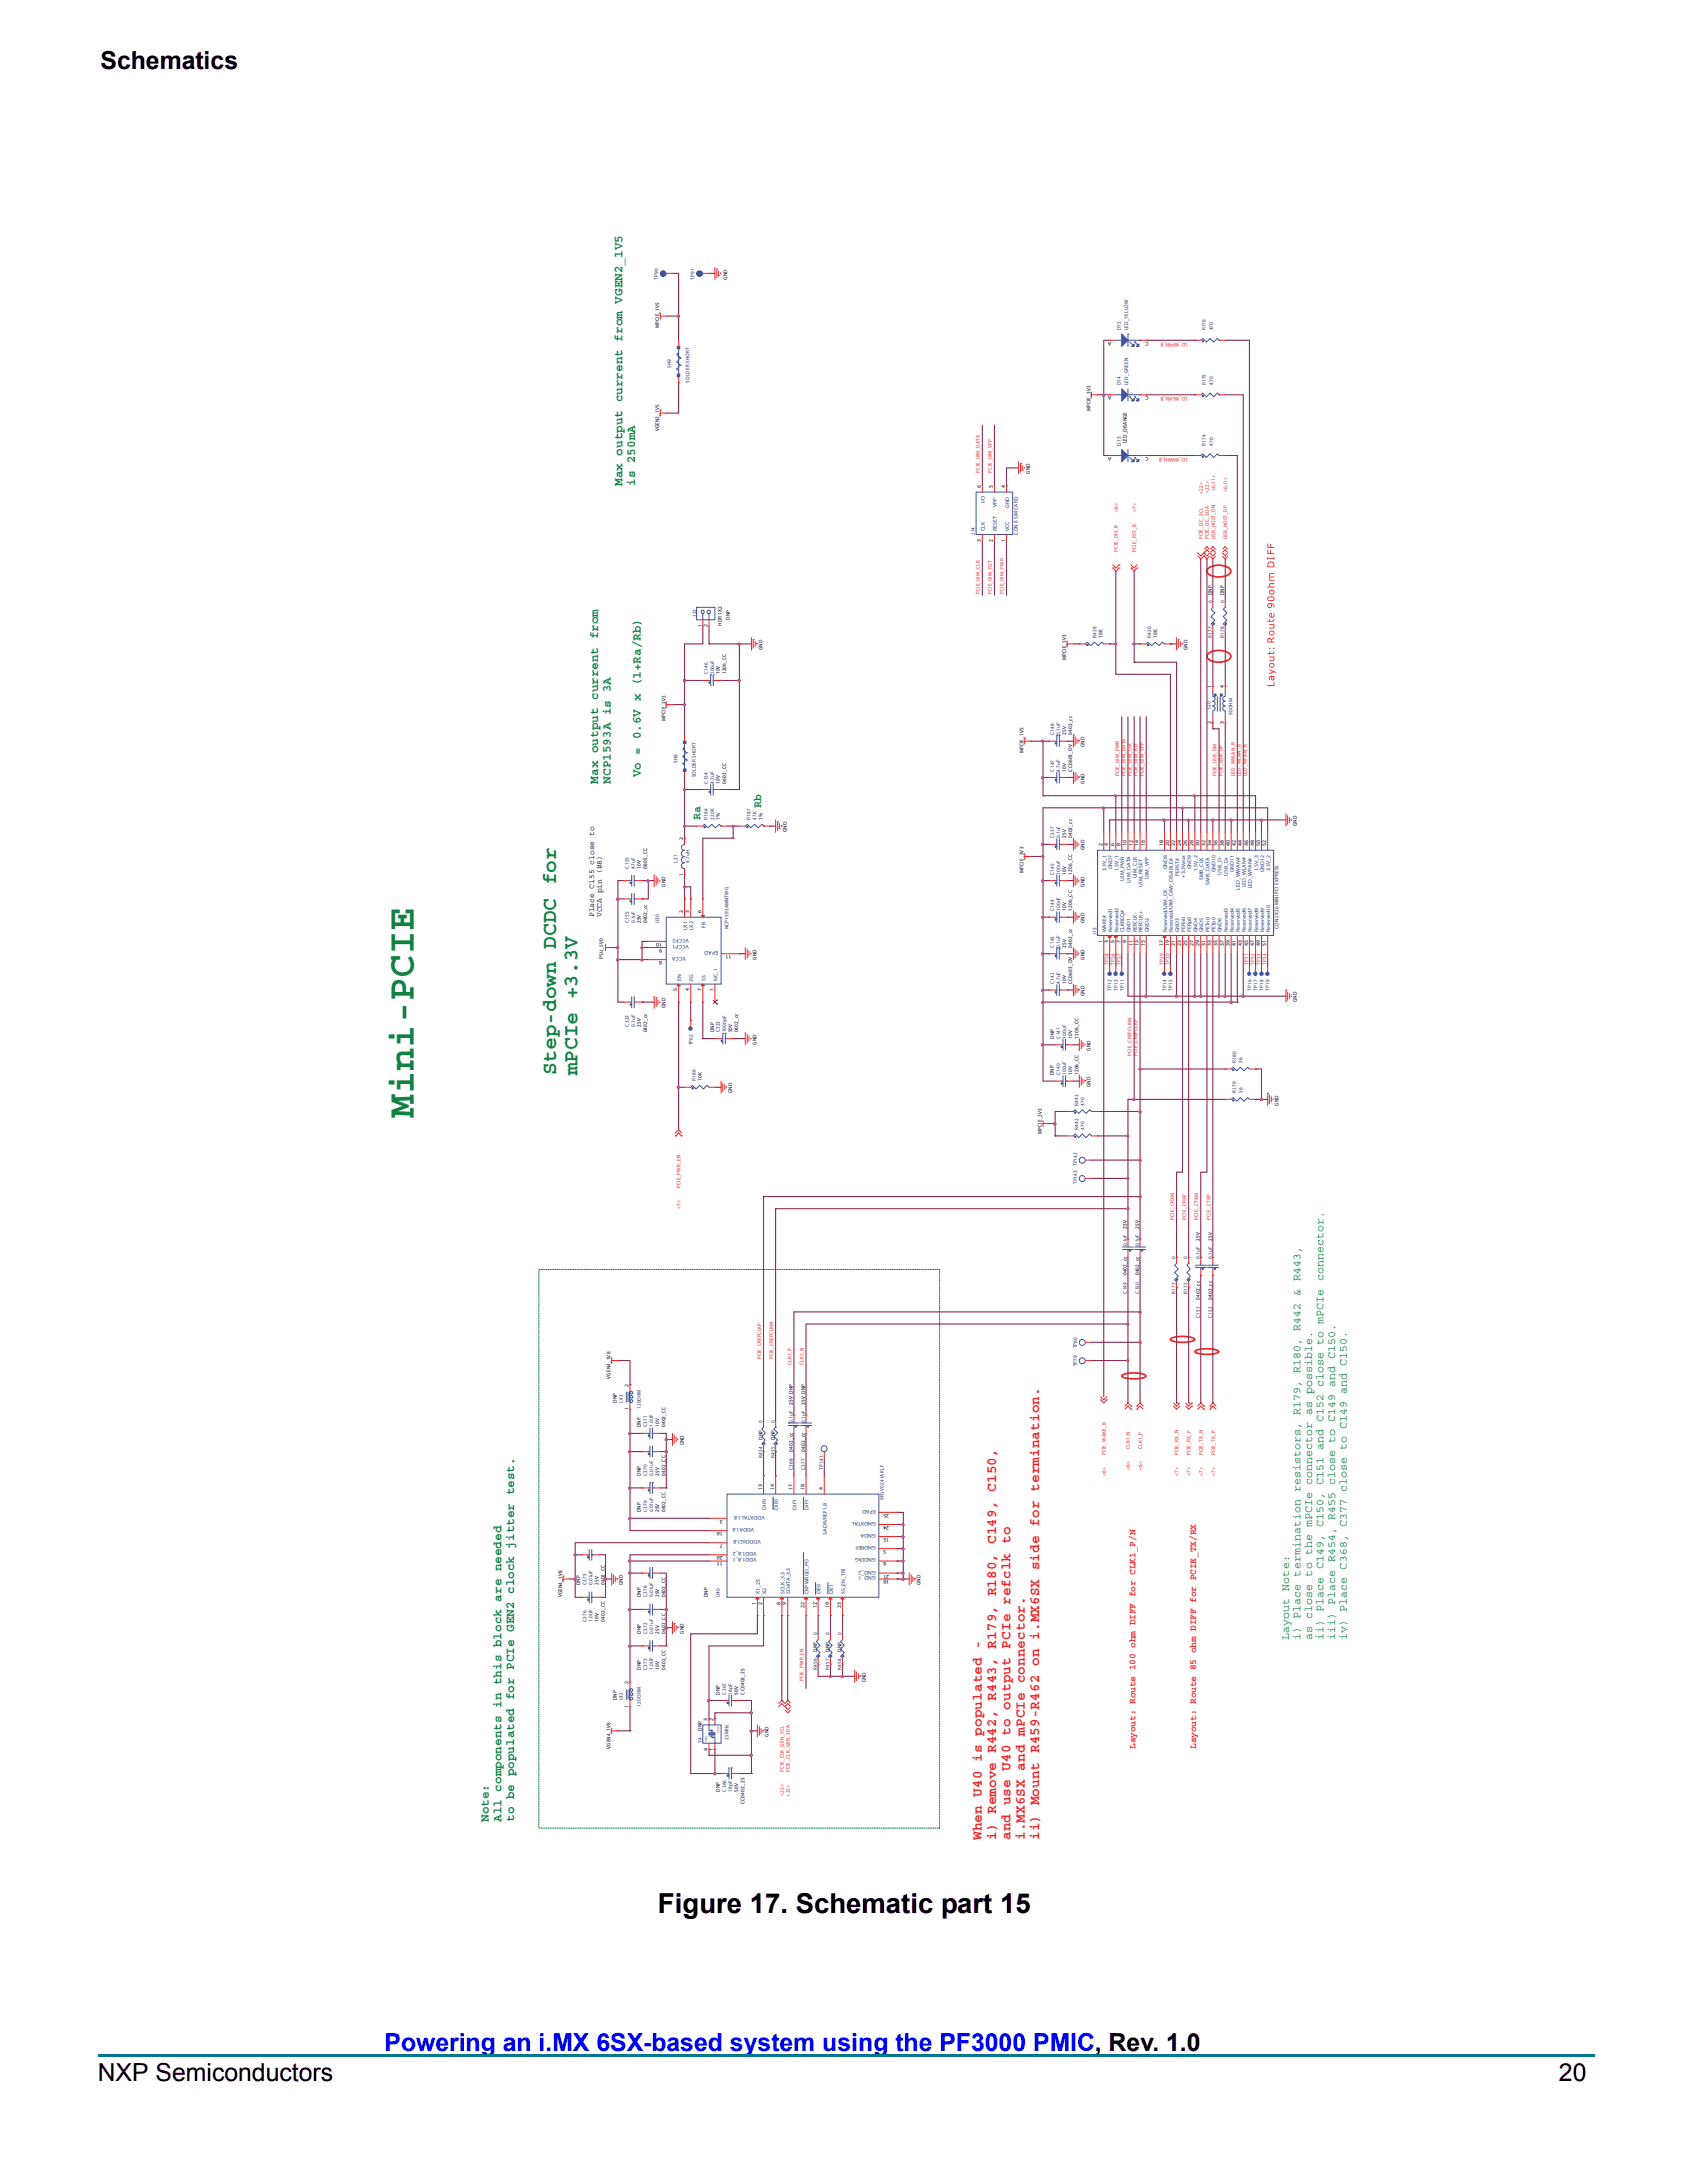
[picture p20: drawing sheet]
<svg xmlns="http://www.w3.org/2000/svg" width="216mm" height="279mm" viewBox="0 0 216 279" stroke-linecap="round" stroke-linejoin="round" font-family="sans-serif">
<defs><g id="words">
<text font-size="5" fill="#0e803f" x="53" y="143" transform="rotate(-90 53 143)">Mini-PCIE</text>
<text font-size="3.5" x="84.2" y="244.8">Figure 17. Schematic part 15</text>
<g font-size="3.2">
<text x="12.9" y="8.8">Schematics</text>
<text x="12.5" y="266.4">NXP Semiconductors</text>
<text x="199.5" y="266.4">20</text>
</g>
<text font-size="3.2" fill="#00f" x="49.2" y="262.5">Powering an i.MX 6SX-based system using the PF3000 PMIC, Rev. 1.0</text>
<g font-size="2.7" fill="#0e803f">
<text x="71.2" y="137.6" transform="rotate(-90 71.2 137.6)">Step-down DCDC for</text>
<text x="73.9" y="137.6" transform="rotate(-90 73.9 137.6)">mPCIe +3.3V</text>
</g>
<g font-size="1.8" fill="#ee2123">
<text x="125.6" y="235.5" transform="rotate(-90 125.6 235.5)">When U40 is populated -</text>
<text x="127.5" y="235.5" transform="rotate(-90 127.5 235.5)">i) Remove R442, R443, R179, R180, C149, C150,</text>
<text x="129.3" y="235.5" transform="rotate(-90 129.3 235.5)">and use U40 to output PCIe refclk to</text>
<text x="131.1" y="235.5" transform="rotate(-90 131.1 235.5)">i.MX6SX and mPCIe connector.</text>
<text x="133" y="235.5" transform="rotate(-90 133 235.5)">ii) Mount R459-R462 on i.MX6SX side for termination.</text>
</g>
<g font-size="1.6" fill="#0e803f">
<text x="79.7" y="62.2" transform="rotate(-90 79.7 62.2)">Max output current from VGEN2_1V5</text>
<text x="81.3" y="62.2" transform="rotate(-90 81.3 62.2)">is 250mA</text>
<text x="76.6" y="100.3" transform="rotate(-90 76.6 100.3)">Max output current from</text>
<text x="78.2" y="100.3" transform="rotate(-90 78.2 100.3)">NCP1593A is 3A</text>
<text x="82" y="99.5" transform="rotate(-90 82 99.5)">Vo = 0.6V x (1+Ra/Rb)</text>
<text x="62.6" y="233.2" transform="rotate(-90 62.6 233.2)">Note:</text>
<text x="64.2" y="233.2" transform="rotate(-90 64.2 233.2)">All components in this block are needed</text>
<text x="65.8" y="233.2" transform="rotate(-90 65.8 233.2)">to be populated for PCIe GEN2 clock jitter test.</text>
</g>
<g font-size="1.5" fill="#0e803f">
<text x="89.7" y="104.9" transform="rotate(-90 89.7 104.9)">Ra</text>
<text x="97.4" y="103.4" transform="rotate(-90 97.4 103.4)">Rb</text>
<text x="165" y="209.9" transform="rotate(-90 165 209.9)">Layout Note:</text>
<text x="166.4" y="209.9" transform="rotate(-90 166.4 209.9)">i) Place termination resistors, R179, R180, R442 &amp; R443,</text>
<text x="167.9" y="209.9" transform="rotate(-90 167.9 209.9)">as close to the mPCIe connector as possible.</text>
<text x="169.4" y="209.9" transform="rotate(-90 169.4 209.9)">ii) Place C149, C150, C151 and C152 close to mPCIe connector.</text>
<text x="170.9" y="209.9" transform="rotate(-90 170.9 209.9)">iii) Place R454, R455 close to C149 and C150.</text>
<text x="172.4" y="209.9" transform="rotate(-90 172.4 209.9)">iv) Place C368, C377 close to C149 and C150.</text>
</g>
<g font-size="1.2" fill="#ee2123">
<text x="145.3" y="223.9" transform="rotate(-90 145.3 223.9)">Layout: Route 100 ohm DIFF for CLK1_P/N</text>
<text x="153.1" y="223.9" transform="rotate(-90 153.1 223.9)">Layout: Route 85 ohm DIFF for PCIE_TX/RX</text>
</g>
<g font-size="1" fill="#050504">
<text x="76" y="117.4" transform="rotate(-90 76 117.4)">Place C155 close to</text>
<text x="77" y="117.4" transform="rotate(-90 77 117.4)">VCCA pin (#8)</text>
</g>
<g font-size=".7" fill="#272973">
<text x="84.2" y="35.8" transform="rotate(-90 84.2 35.8)">TP90</text>
<text x="88.9" y="35.8" transform="rotate(-90 88.9 35.8)">TP91</text>
<text x="85.9" y="47.1" transform="rotate(-90 85.9 47.1)">SH9</text>
<text x="143.5" y="42.3" transform="rotate(-90 143.5 42.3)">D15</text>
<text x="144.4" y="42.3" transform="rotate(-90 144.4 42.3)">LED_YELLOW</text>
<text x="154.3" y="42.3" transform="rotate(-90 154.3 42.3)">R176</text>
<text x="155.3" y="42.3" transform="rotate(-90 155.3 42.3)">470</text>
<text x="88.3" y="49" transform="rotate(-90 88.3 49)">SOLDER SHORT</text>
<text x="143.5" y="49.3" transform="rotate(-90 143.5 49.3)">D14</text>
<text x="144.4" y="49.3" transform="rotate(-90 144.4 49.3)">LED_GREEN</text>
<text x="154.3" y="49.3" transform="rotate(-90 154.3 49.3)">R175</text>
<text x="155.3" y="49.3" transform="rotate(-90 155.3 49.3)">470</text>
<text x="143.5" y="57.1" transform="rotate(-90 143.5 57.1)">D13</text>
<text x="154.3" y="57.1" transform="rotate(-90 154.3 57.1)">R174</text>
<text x="155.3" y="57.1" transform="rotate(-90 155.3 57.1)">470</text>
<text x="124.8" y="68.4" transform="rotate(-90 124.8 68.4)">J14</text>
<text x="130.2" y="68.4" transform="rotate(-90 130.2 68.4)">CON 6 SIM CARD</text>
<text x="155.1" y="77.2" transform="rotate(-90 155.1 77.2)">0</text>
<text x="156.7" y="77.2" transform="rotate(-90 156.7 77.2)">0</text>
<text x="89.1" y="78.9" transform="rotate(-90 89.1 78.9)">J22</text>
<text x="140.3" y="81.6" transform="rotate(-90 140.3 81.6)">R428</text>
<text x="147.3" y="81.6" transform="rotate(-90 147.3 81.6)">R420</text>
<text x="155.1" y="81.6" transform="rotate(-90 155.1 81.6)">R177</text>
<text x="156.7" y="81.6" transform="rotate(-90 156.7 81.6)">R178</text>
<text x="90.6" y="86.3" transform="rotate(-90 90.6 86.3)">C146</text>
<text x="91.4" y="86.3" transform="rotate(-90 91.4 86.3)">100uF</text>
<text x="134.9" y="94.1" transform="rotate(-90 134.9 94.1)">C148</text>
<text x="135.7" y="94.1" transform="rotate(-90 135.7 94.1)">0.1uF</text>
<text x="154.9" y="90.8" transform="rotate(-90 154.9 90.8)">L20</text>
<text x="157.7" y="91.5" transform="rotate(-90 157.7 91.5)">90OHM</text>
<text x="86.7" y="97.6" transform="rotate(-90 86.7 97.6)">SH8</text>
<text x="89" y="99.5" transform="rotate(-90 89 99.5)">SOLDER SHORT</text>
<text x="90.6" y="100.3" transform="rotate(-90 90.6 100.3)">C154</text>
<text x="91.4" y="100.3" transform="rotate(-90 91.4 100.3)">4.7uF</text>
<text x="134.9" y="98.7" transform="rotate(-90 134.9 98.7)">C147</text>
<text x="135.7" y="98.7" transform="rotate(-90 135.7 98.7)">4.7uF</text>
<text x="90.6" y="104.9" transform="rotate(-90 90.6 104.9)">R184</text>
<text x="91.4" y="104.9" transform="rotate(-90 91.4 104.9)">220K</text>
<text x="96" y="104.9" transform="rotate(-90 96 104.9)">R187</text>
<text x="96.8" y="104.9" transform="rotate(-90 96.8 104.9)">47K</text>
<text x="134.9" y="107.3" transform="rotate(-90 134.9 107.3)">C337</text>
<text x="135.7" y="107.3" transform="rotate(-90 135.7 107.3)">0.1uF</text>
<text x="80.5" y="111.2" transform="rotate(-90 80.5 111.2)">C153</text>
<text x="81.3" y="111.2" transform="rotate(-90 81.3 111.2)">47uF</text>
<text x="86.7" y="110.4" transform="rotate(-90 86.7 110.4)">L21</text>
<text x="88.3" y="110.4" transform="rotate(-90 88.3 110.4)">4.7uH</text>
<text x="134.9" y="112" transform="rotate(-90 134.9 112)">C145</text>
<text x="135.7" y="112" transform="rotate(-90 135.7 112)">100uF</text>
<text x="80.5" y="118.2" transform="rotate(-90 80.5 118.2)">C155</text>
<text x="81.3" y="118.2" transform="rotate(-90 81.3 118.2)">0.1uF</text>
<text x="84.4" y="118.2" transform="rotate(-90 84.4 118.2)">U30</text>
<text x="93.2" y="118.9" transform="rotate(-90 93.2 118.9)">NCP1593AMNTWG</text>
<text x="134.9" y="116.6" transform="rotate(-90 134.9 116.6)">C144</text>
<text x="135.7" y="116.6" transform="rotate(-90 135.7 116.6)">100uF</text>
<text x="140.3" y="119.7" transform="rotate(-90 140.3 119.7)">J15</text>
<text x="163.6" y="118.9" transform="rotate(-90 163.6 118.9)">CON 2X26 MINI PCI EXPRESS</text>
<text x="134.9" y="126" transform="rotate(-90 134.9 126)">C142</text>
<text x="134.9" y="121.3" transform="rotate(-90 134.9 121.3)">C143</text>
<text x="135.7" y="126" transform="rotate(-90 135.7 126)">4.7uF</text>
<text x="135.7" y="121.3" transform="rotate(-90 135.7 121.3)">0.1uF</text>
<text x="80.5" y="131.4" transform="rotate(-90 80.5 131.4)">C322</text>
<text x="81.3" y="131.4" transform="rotate(-90 81.3 131.4)">0.1uF</text>
<text x="142.3" y="126.8" transform="rotate(-90 142.3 126.8)">TP12</text>
<text x="143.1" y="126.8" transform="rotate(-90 143.1 126.8)">TP13</text>
<text x="143.9" y="126.8" transform="rotate(-90 143.9 126.8)">TP11</text>
<text x="149.3" y="126.8" transform="rotate(-90 149.3 126.8)">TP14</text>
<text x="150" y="126.8" transform="rotate(-90 150 126.8)">TP15</text>
<text x="160.2" y="126.8" transform="rotate(-90 160.2 126.8)">TP16</text>
<text x="160.9" y="126.8" transform="rotate(-90 160.9 126.8)">TP17</text>
<text x="161.7" y="126.8" transform="rotate(-90 161.7 126.8)">TP18</text>
<text x="162.5" y="126.8" transform="rotate(-90 162.5 126.8)">TP19</text>
<text x="88.7" y="133.8" transform="rotate(-90 88.7 133.8)">TP62</text>
<text x="92.1" y="132.1" transform="rotate(-90 92.1 132.1)">C323</text>
<text x="92.9" y="132.1" transform="rotate(-90 92.9 132.1)">1000pF</text>
<text x="135.7" y="137.6" transform="rotate(-90 135.7 137.6)">C140</text>
<text x="135.7" y="132.9" transform="rotate(-90 135.7 132.9)">C141</text>
<text x="136.4" y="137.6" transform="rotate(-90 136.4 137.6)">100uF</text>
<text x="136.4" y="132.9" transform="rotate(-90 136.4 132.9)">100uF</text>
<text x="158.2" y="136" transform="rotate(-90 158.2 136)">R180</text>
<text x="159" y="136" transform="rotate(-90 159 136)">56</text>
<text x="89" y="138.4" transform="rotate(-90 89 138.4)">R186</text>
<text x="138" y="141.5" transform="rotate(-90 138 141.5)">R443</text>
<text x="138.8" y="141.5" transform="rotate(-90 138.8 141.5)">470</text>
<text x="158.2" y="139.9" transform="rotate(-90 158.2 139.9)">R179</text>
<text x="159" y="139.9" transform="rotate(-90 159 139.9)">56</text>
<text x="137.8" y="149.3" transform="rotate(-90 137.8 149.3)">TP142</text>
<text x="138" y="144.6" transform="rotate(-90 138 144.6)">R442</text>
<text x="138.8" y="144.6" transform="rotate(-90 138.8 144.6)">470</text>
<text x="137.8" y="151.6" transform="rotate(-90 137.8 151.6)">TP143</text>
<text x="144.2" y="159.5" transform="rotate(-90 144.2 159.5)">0.1uF</text>
<text x="145.8" y="159.5" transform="rotate(-90 145.8 159.5)">0.1uF</text>
<text x="150.4" y="161.1" transform="rotate(-90 150.4 161.1)">0</text>
<text x="152" y="161.1" transform="rotate(-90 152 161.1)">0</text>
<text x="153.6" y="161.1" transform="rotate(-90 153.6 161.1)">0.1uF</text>
<text x="155.1" y="161.1" transform="rotate(-90 155.1 161.1)">0.1uF</text>
<text x="144.2" y="165.6" transform="rotate(-90 144.2 165.6)">C149</text>
<text x="145.8" y="165.6" transform="rotate(-90 145.8 165.6)">C150</text>
<text x="150.4" y="165.6" transform="rotate(-90 150.4 165.6)">R172</text>
<text x="152" y="165.6" transform="rotate(-90 152 165.6)">R173</text>
<text x="137.8" y="172.6" transform="rotate(-90 137.8 172.6)">TP80</text>
<text x="153.6" y="168.7" transform="rotate(-90 153.6 168.7)">C151</text>
<text x="155.1" y="168.7" transform="rotate(-90 155.1 168.7)">C152</text>
<text x="79.7" y="179.6" transform="rotate(-90 79.7 179.6)">L43</text>
<text x="137.8" y="174.9" transform="rotate(-90 137.8 174.9)">TP79</text>
<text x="82" y="180.4" transform="rotate(-90 82 180.4)">120OHM</text>
<text x="82.8" y="182.7" transform="rotate(-90 82.8 182.7)">C371</text>
<text x="83.6" y="182.7" transform="rotate(-90 83.6 182.7)">1.0UF</text>
<text x="97.6" y="182.1" transform="rotate(-90 97.6 182.1)">0</text>
<text x="99.2" y="182.1" transform="rotate(-90 99.2 182.1)">0</text>
<text x="101.5" y="182.1" transform="rotate(-90 101.5 182.1)">0.1uF</text>
<text x="103" y="182.1" transform="rotate(-90 103 182.1)">0.1uF</text>
<text x="82.8" y="188.9" transform="rotate(-90 82.8 188.9)">C370</text>
<text x="83.6" y="188.9" transform="rotate(-90 83.6 188.9)">0.01uF</text>
<text x="97.6" y="186.6" transform="rotate(-90 97.6 186.6)">R454</text>
<text x="99.2" y="186.6" transform="rotate(-90 99.2 186.6)">R455</text>
<text x="101.5" y="188.1" transform="rotate(-90 101.5 188.1)">C368</text>
<text x="103" y="188.1" transform="rotate(-90 103 188.1)">C377</text>
<text x="105.3" y="188.1" transform="rotate(-90 105.3 188.1)">TP141</text>
<text x="82.8" y="193.6" transform="rotate(-90 82.8 193.6)">C379</text>
<text x="83.6" y="193.6" transform="rotate(-90 83.6 193.6)">0.01uF</text>
<text x="113.1" y="192" transform="rotate(-90 113.1 192)">9FGV0241AKLF</text>
<text x="75" y="202.9" transform="rotate(-90 75 202.9)">C375</text>
<text x="75.8" y="202.9" transform="rotate(-90 75.8 202.9)">0.01uF</text>
<text x="75" y="207.6" transform="rotate(-90 75 207.6)">C376</text>
<text x="75.8" y="207.6" transform="rotate(-90 75.8 207.6)">1.0UF</text>
<text x="82.8" y="209.1" transform="rotate(-90 82.8 209.1)">C372</text>
<text x="82.8" y="204.4" transform="rotate(-90 82.8 204.4)">C378</text>
<text x="83.6" y="209.1" transform="rotate(-90 83.6 209.1)">0.01uF</text>
<text x="83.6" y="204.4" transform="rotate(-90 83.6 204.4)">0.01uF</text>
<text x="92.1" y="204.4" transform="rotate(-90 92.1 204.4)">U40</text>
<text x="104.6" y="209.3" transform="rotate(-90 104.6 209.3)">0</text>
<text x="106.1" y="209.3" transform="rotate(-90 106.1 209.3)">0</text>
<text x="107.7" y="209.3" transform="rotate(-90 107.7 209.3)">0</text>
<text x="82.8" y="213.8" transform="rotate(-90 82.8 213.8)">C373</text>
<text x="83.6" y="213.8" transform="rotate(-90 83.6 213.8)">1.0UF</text>
<text x="104.6" y="213.8" transform="rotate(-90 104.6 213.8)">R456</text>
<text x="106.1" y="213.8" transform="rotate(-90 106.1 213.8)">R457</text>
<text x="107.7" y="213.8" transform="rotate(-90 107.7 213.8)">R458</text>
<text x="79.7" y="217.6" transform="rotate(-90 79.7 217.6)">L42</text>
<text x="82" y="218.4" transform="rotate(-90 82 218.4)">120OHM</text>
<text x="92.9" y="216.9" transform="rotate(-90 92.9 216.9)">C367</text>
<text x="93.7" y="216.9" transform="rotate(-90 93.7 216.9)">18pF</text>
<text x="89.8" y="223.1" transform="rotate(-90 89.8 223.1)">Y4</text>
<text x="93.2" y="222.7" transform="rotate(-90 93.2 222.7)">25MHz</text>
<text x="92.9" y="229.3" transform="rotate(-90 92.9 229.3)">C366</text>
<text x="93.7" y="229.3" transform="rotate(-90 93.7 229.3)">18pF</text>
</g>
<g font-size=".7" fill="#050504">
<text x="93.1" y="35.8" transform="rotate(-90 93.1 35.8)">GND</text>
<text x="84.4" y="42" transform="rotate(-90 84.4 42)">MPCIE_1V5</text>
<text x="142.3" y="43.7" transform="rotate(-180 142.3 43.7)">A</text>
<text x="147" y="43.7" transform="rotate(-180 147 43.7)">C</text>
<text x="139.6" y="52.7" transform="rotate(-90 139.6 52.7)">MPCIE_3V3</text>
<text x="142.3" y="50.7" transform="rotate(-180 142.3 50.7)">A</text>
<text x="147" y="50.7" transform="rotate(-180 147 50.7)">C</text>
<text x="84.4" y="55.2" transform="rotate(-90 84.4 55.2)">VGEN2_1V5</text>
<text x="142.3" y="58.5" transform="rotate(-180 142.3 58.5)">A</text>
<text x="144.2" y="56.8" transform="rotate(-90 144.2 56.8)">LED_ORANGE</text>
<text x="147" y="58.5" transform="rotate(-180 147 58.5)">C</text>
<text x="125.5" y="62.4" transform="rotate(-90 125.5 62.4)">6</text>
<text x="127.1" y="62.4" transform="rotate(-90 127.1 62.4)">5</text>
<text x="128.6" y="62.4" transform="rotate(-90 128.6 62.4)">4</text>
<text x="131.8" y="60.6" transform="rotate(-90 131.8 60.6)">GND</text>
<text x="125.5" y="69.3" transform="rotate(-90 125.5 69.3)">3</text>
<text x="127.1" y="69.3" transform="rotate(-90 127.1 69.3)">2</text>
<text x="128.6" y="69.3" transform="rotate(-90 128.6 69.3)">1</text>
<text x="155.1" y="76.2" transform="rotate(-90 155.1 76.2)">DNP</text>
<text x="156.7" y="76.2" transform="rotate(-90 156.7 76.2)">DNP</text>
<text x="89.8" y="80.3" transform="rotate(-90 89.8 80.3)">1</text>
<text x="90.6" y="80.3" transform="rotate(-90 90.6 80.3)">2</text>
<text x="92.4" y="80.1" transform="rotate(-90 92.4 80.1)">HDR 1X2</text>
<text x="93.4" y="79.3" transform="rotate(-90 93.4 79.3)">DNP</text>
<text x="97.6" y="83.2" transform="rotate(-90 97.6 83.2)">GND</text>
<text x="141.1" y="81.6" transform="rotate(-90 141.1 81.6)">10K</text>
<text x="148.1" y="81.6" transform="rotate(-90 148.1 81.6)">10K</text>
<text x="152" y="83.2" transform="rotate(-90 152 83.2)">GND</text>
<text x="92.1" y="86.3" transform="rotate(-90 92.1 86.3)">10V</text>
<text x="92.9" y="86.3" transform="rotate(-90 92.9 86.3)">1206_CC</text>
<text x="136.4" y="84.5" transform="rotate(-90 136.4 84.5)">MPCIE_3V3</text>
<text x="155" y="88.1" transform="rotate(-90 155 88.1)">1</text>
<text x="156.6" y="88.1" transform="rotate(-90 156.6 88.1)">4</text>
<text x="85.2" y="92.3" transform="rotate(-90 85.2 92.3)">MPCIE_3V3</text>
<text x="136.4" y="94.1" transform="rotate(-90 136.4 94.1)">25V</text>
<text x="137.2" y="94.1" transform="rotate(-90 137.2 94.1)">0402_cc</text>
<text x="138.8" y="95.6" transform="rotate(-90 138.8 95.6)">GND</text>
<text x="155" y="92.7" transform="rotate(-90 155 92.7)">2</text>
<text x="156.6" y="92.7" transform="rotate(-90 156.6 92.7)">3</text>
<text x="92.1" y="100.3" transform="rotate(-90 92.1 100.3)">10V</text>
<text x="92.9" y="100.3" transform="rotate(-90 92.9 100.3)">0603_CC</text>
<text x="131" y="96.4" transform="rotate(-90 131 96.4)">MPCIE_1V5</text>
<text x="136.4" y="98.7" transform="rotate(-90 136.4 98.7)">10V</text>
<text x="137.2" y="98.7" transform="rotate(-90 137.2 98.7)">CC0603_OV</text>
<text x="138.8" y="100.3" transform="rotate(-90 138.8 100.3)">GND</text>
<text x="87.4" y="107.5" transform="rotate(-90 87.4 107.5)">2</text>
<text x="92.1" y="104.9" transform="rotate(-90 92.1 104.9)">1%</text>
<text x="97.6" y="104.9" transform="rotate(-90 97.6 104.9)">1%</text>
<text x="100.7" y="106.5" transform="rotate(-90 100.7 106.5)">GND</text>
<text x="136.4" y="107.3" transform="rotate(-90 136.4 107.3)">25V</text>
<text x="137.2" y="107.3" transform="rotate(-90 137.2 107.3)">0402_cc</text>
<text x="166" y="105.7" transform="rotate(-90 166 105.7)">GND</text>
<text x="82" y="111.2" transform="rotate(-90 82 111.2)">10V</text>
<text x="82.8" y="111.2" transform="rotate(-90 82.8 111.2)">0805_CC</text>
<text x="85.2" y="113.5" transform="rotate(-90 85.2 113.5)">GND</text>
<text x="87.4" y="112.1" transform="rotate(-90 87.4 112.1)">1</text>
<text x="131" y="111.7" transform="rotate(-90 131 111.7)">MPCIE_3V3</text>
<text x="136.4" y="112" transform="rotate(-90 136.4 112)">10V</text>
<text x="137.2" y="112" transform="rotate(-90 137.2 112)">1206_CC</text>
<text x="138.8" y="108.8" transform="rotate(-90 138.8 108.8)">GND</text>
<text x="138.8" y="113.5" transform="rotate(-90 138.8 113.5)">GND</text>
<text x="141.1" y="108.3" transform="rotate(-90 141.1 108.3)">2</text>
<text x="141.8" y="108.3" transform="rotate(-90 141.8 108.3)">4</text>
<text x="142.6" y="108.3" transform="rotate(-90 142.6 108.3)">6</text>
<text x="143.4" y="108.3" transform="rotate(-90 143.4 108.3)">8</text>
<text x="144.2" y="108.3" transform="rotate(-90 144.2 108.3)">10</text>
<text x="145" y="108.3" transform="rotate(-90 145 108.3)">12</text>
<text x="145.7" y="108.3" transform="rotate(-90 145.7 108.3)">14</text>
<text x="146.5" y="108.3" transform="rotate(-90 146.5 108.3)">16</text>
<text x="148.9" y="108.3" transform="rotate(-90 148.9 108.3)">18</text>
<text x="149.6" y="108.3" transform="rotate(-90 149.6 108.3)">20</text>
<text x="150.4" y="108.3" transform="rotate(-90 150.4 108.3)">22</text>
<text x="151.2" y="108.3" transform="rotate(-90 151.2 108.3)">24</text>
<text x="151.9" y="108.3" transform="rotate(-90 151.9 108.3)">26</text>
<text x="152.7" y="108.3" transform="rotate(-90 152.7 108.3)">28</text>
<text x="153.5" y="108.3" transform="rotate(-90 153.5 108.3)">30</text>
<text x="154.3" y="108.3" transform="rotate(-90 154.3 108.3)">32</text>
<text x="155" y="108.3" transform="rotate(-90 155 108.3)">34</text>
<text x="155.8" y="108.3" transform="rotate(-90 155.8 108.3)">36</text>
<text x="156.6" y="108.3" transform="rotate(-90 156.6 108.3)">38</text>
<text x="157.4" y="108.3" transform="rotate(-90 157.4 108.3)">40</text>
<text x="158.2" y="108.3" transform="rotate(-90 158.2 108.3)">42</text>
<text x="158.9" y="108.3" transform="rotate(-90 158.9 108.3)">44</text>
<text x="159.7" y="108.3" transform="rotate(-90 159.7 108.3)">46</text>
<text x="160.5" y="108.3" transform="rotate(-90 160.5 108.3)">48</text>
<text x="161.3" y="108.3" transform="rotate(-90 161.3 108.3)">50</text>
<text x="162.1" y="108.3" transform="rotate(-90 162.1 108.3)">52</text>
<text x="82" y="118.2" transform="rotate(-90 82 118.2)">25V</text>
<text x="82.8" y="118.2" transform="rotate(-90 82.8 118.2)">0402_cc</text>
<text x="87.4" y="116.8" transform="rotate(-90 87.4 116.8)">2</text>
<text x="88.2" y="116.8" transform="rotate(-90 88.2 116.8)">3</text>
<text x="89.8" y="116.8" transform="rotate(-90 89.8 116.8)">6</text>
<text x="136.4" y="116.6" transform="rotate(-90 136.4 116.6)">10V</text>
<text x="137.2" y="116.6" transform="rotate(-90 137.2 116.6)">1206_CC</text>
<text x="138.8" y="118.2" transform="rotate(-90 138.8 118.2)">GND</text>
<text x="77.2" y="122.8" transform="rotate(-90 77.2 122.8)">PSU_5V0</text>
<text x="84.7" y="120.7" transform="rotate(-180 84.7 120.7)">10</text>
<text x="84.7" y="121.5" transform="rotate(-180 84.7 121.5)">9</text>
<text x="84.7" y="123" transform="rotate(-180 84.7 123)">8</text>
<text x="93.6" y="122.2" transform="rotate(-180 93.6 122.2)">11</text>
<text x="96.8" y="122.8" transform="rotate(-90 96.8 122.8)">GND</text>
<text x="136.4" y="126" transform="rotate(-90 136.4 126)">10V</text>
<text x="136.4" y="121.3" transform="rotate(-90 136.4 121.3)">25V</text>
<text x="137.2" y="126" transform="rotate(-90 137.2 126)">CC0603_OV</text>
<text x="137.2" y="121.3" transform="rotate(-90 137.2 121.3)">0402_cc</text>
<text x="138.8" y="122.8" transform="rotate(-90 138.8 122.8)">GND</text>
<text x="141.1" y="120.7" transform="rotate(-90 141.1 120.7)">1</text>
<text x="141.8" y="120.7" transform="rotate(-90 141.8 120.7)">3</text>
<text x="142.6" y="120.7" transform="rotate(-90 142.6 120.7)">5</text>
<text x="143.4" y="120.7" transform="rotate(-90 143.4 120.7)">7</text>
<text x="144.2" y="120.7" transform="rotate(-90 144.2 120.7)">9</text>
<text x="145" y="121.1" transform="rotate(-90 145 121.1)">11</text>
<text x="145.7" y="121.1" transform="rotate(-90 145.7 121.1)">13</text>
<text x="146.5" y="121.1" transform="rotate(-90 146.5 121.1)">15</text>
<text x="148.9" y="121.1" transform="rotate(-90 148.9 121.1)">17</text>
<text x="149.6" y="121.1" transform="rotate(-90 149.6 121.1)">19</text>
<text x="150.4" y="121.1" transform="rotate(-90 150.4 121.1)">21</text>
<text x="151.2" y="121.1" transform="rotate(-90 151.2 121.1)">23</text>
<text x="151.9" y="121.1" transform="rotate(-90 151.9 121.1)">25</text>
<text x="152.7" y="121.1" transform="rotate(-90 152.7 121.1)">27</text>
<text x="153.5" y="121.1" transform="rotate(-90 153.5 121.1)">29</text>
<text x="154.3" y="121.1" transform="rotate(-90 154.3 121.1)">31</text>
<text x="155" y="121.1" transform="rotate(-90 155 121.1)">33</text>
<text x="155.8" y="121.1" transform="rotate(-90 155.8 121.1)">35</text>
<text x="156.6" y="121.1" transform="rotate(-90 156.6 121.1)">37</text>
<text x="157.4" y="121.1" transform="rotate(-90 157.4 121.1)">39</text>
<text x="158.2" y="121.1" transform="rotate(-90 158.2 121.1)">41</text>
<text x="158.9" y="121.1" transform="rotate(-90 158.9 121.1)">43</text>
<text x="159.7" y="121.1" transform="rotate(-90 159.7 121.1)">45</text>
<text x="160.5" y="121.1" transform="rotate(-90 160.5 121.1)">47</text>
<text x="161.3" y="121.1" transform="rotate(-90 161.3 121.1)">49</text>
<text x="162.1" y="121.1" transform="rotate(-90 162.1 121.1)">51</text>
<text x="82" y="131.4" transform="rotate(-90 82 131.4)">25V</text>
<text x="85.2" y="129" transform="rotate(-90 85.2 129)">GND</text>
<text x="86.7" y="126.9" transform="rotate(-90 86.7 126.9)">5</text>
<text x="88.2" y="126.9" transform="rotate(-90 88.2 126.9)">4</text>
<text x="89.8" y="126.9" transform="rotate(-90 89.8 126.9)">7</text>
<text x="91.3" y="126.9" transform="rotate(-90 91.3 126.9)">1</text>
<text x="138.8" y="127.5" transform="rotate(-90 138.8 127.5)">GND</text>
<text x="166" y="128.3" transform="rotate(-90 166 128.3)">GND</text>
<text x="82.8" y="132.1" transform="rotate(-90 82.8 132.1)">0402_cc</text>
<text x="91.4" y="132.1" transform="rotate(-90 91.4 132.1)">DNP</text>
<text x="93.7" y="132.1" transform="rotate(-90 93.7 132.1)">50V</text>
<text x="94.5" y="132.1" transform="rotate(-90 94.5 132.1)">0402_cc</text>
<text x="96.8" y="133.7" transform="rotate(-90 96.8 133.7)">GND</text>
<text x="134.9" y="137.6" transform="rotate(-90 134.9 137.6)">DNP</text>
<text x="134.9" y="132.9" transform="rotate(-90 134.9 132.9)">DNP</text>
<text x="137.2" y="137.6" transform="rotate(-90 137.2 137.6)">10V</text>
<text x="137.2" y="132.9" transform="rotate(-90 137.2 132.9)">10V</text>
<text x="138" y="137.6" transform="rotate(-90 138 137.6)">1206_CC</text>
<text x="138" y="132.9" transform="rotate(-90 138 132.9)">1206_CC</text>
<text x="139.6" y="134.5" transform="rotate(-90 139.6 134.5)">GND</text>
<text x="89.8" y="138.4" transform="rotate(-90 89.8 138.4)">10K</text>
<text x="93.7" y="139.9" transform="rotate(-90 93.7 139.9)">GND</text>
<text x="139.6" y="139.2" transform="rotate(-90 139.6 139.2)">GND</text>
<text x="163.6" y="141.5" transform="rotate(-90 163.6 141.5)">GND</text>
<text x="133.3" y="145.1" transform="rotate(-90 133.3 145.1)">MPCIE_3V3</text>
<text x="144.2" y="157.3" transform="rotate(-90 144.2 157.3)">25V</text>
<text x="145.8" y="157.3" transform="rotate(-90 145.8 157.3)">25V</text>
<text x="153.6" y="158.8" transform="rotate(-90 153.6 158.8)">25V</text>
<text x="155.1" y="158.8" transform="rotate(-90 155.1 158.8)">25V</text>
<text x="144.2" y="163.2" transform="rotate(-90 144.2 163.2)">0402_cc</text>
<text x="145.8" y="163.2" transform="rotate(-90 145.8 163.2)">0402_cc</text>
<text x="153.6" y="166.4" transform="rotate(-90 153.6 166.4)">0402_cc</text>
<text x="155.1" y="166.4" transform="rotate(-90 155.1 166.4)">0402_cc</text>
<text x="78.1" y="176.5" transform="rotate(-90 78.1 176.5)">VGEN4_1V8</text>
<text x="78.9" y="179.6" transform="rotate(-90 78.9 179.6)">DNP</text>
<text x="80.4" y="177.5" transform="rotate(-90 80.4 177.5)">2</text>
<text x="101.5" y="179.8" transform="rotate(-90 101.5 179.8)">25V DNP</text>
<text x="103" y="179.8" transform="rotate(-90 103 179.8)">25V DNP</text>
<text x="80.4" y="180.5" transform="rotate(-90 80.4 180.5)">1</text>
<text x="82" y="182.7" transform="rotate(-90 82 182.7)">DNP</text>
<text x="84.4" y="182.7" transform="rotate(-90 84.4 182.7)">10V</text>
<text x="85.2" y="182.7" transform="rotate(-90 85.2 182.7)">0402_CC</text>
<text x="87.5" y="185" transform="rotate(-90 87.5 185)">GND</text>
<text x="97.6" y="184.2" transform="rotate(-90 97.6 184.2)">DNP</text>
<text x="99.2" y="184.2" transform="rotate(-90 99.2 184.2)">DNP</text>
<text x="101.5" y="185.8" transform="rotate(-90 101.5 185.8)">0402_cc</text>
<text x="103" y="185.8" transform="rotate(-90 103 185.8)">0402_cc</text>
<text x="82" y="188.9" transform="rotate(-90 82 188.9)">DNP</text>
<text x="84.4" y="188.9" transform="rotate(-90 84.4 188.9)">25V</text>
<text x="85.2" y="188.9" transform="rotate(-90 85.2 188.9)">0402_CC</text>
<text x="97.5" y="190.7" transform="rotate(-90 97.5 190.7)">13</text>
<text x="99.1" y="190.7" transform="rotate(-90 99.1 190.7)">14</text>
<text x="101.4" y="190.7" transform="rotate(-90 101.4 190.7)">17</text>
<text x="103" y="190.7" transform="rotate(-90 103 190.7)">18</text>
<text x="105.3" y="190.7" transform="rotate(-90 105.3 190.7)">4</text>
<text x="82" y="193.6" transform="rotate(-90 82 193.6)">DNP</text>
<text x="84.4" y="193.6" transform="rotate(-90 84.4 193.6)">25V</text>
<text x="85.2" y="193.6" transform="rotate(-90 85.2 193.6)">0402_CC</text>
<text x="92.5" y="196.1" transform="rotate(-180 92.5 196.1)">16</text>
<text x="92.5" y="194.5" transform="rotate(-180 92.5 194.5)">3</text>
<text x="92.5" y="197.6" transform="rotate(-180 92.5 197.6)">7</text>
<text x="113.8" y="193.7" transform="rotate(-180 113.8 193.7)">25</text>
<text x="113.8" y="196.8" transform="rotate(-180 113.8 196.8)">15</text>
<text x="113.8" y="195.3" transform="rotate(-180 113.8 195.3)">24</text>
<text x="74.3" y="202.9" transform="rotate(-90 74.3 202.9)">DNP</text>
<text x="76.6" y="202.9" transform="rotate(-90 76.6 202.9)">25V</text>
<text x="77.4" y="202.9" transform="rotate(-90 77.4 202.9)">0402_CC</text>
<text x="79.7" y="202.9" transform="rotate(-90 79.7 202.9)">GND</text>
<text x="92.5" y="200" transform="rotate(-180 92.5 200)">11</text>
<text x="92.5" y="199.2" transform="rotate(-180 92.5 199.2)">20</text>
<text x="113.4" y="200" transform="rotate(-180 113.4 200)">6</text>
<text x="113.4" y="198.4" transform="rotate(-180 113.4 198.4)">5</text>
<text x="113.8" y="202.3" transform="rotate(-180 113.8 202.3)">10</text>
<text x="113.8" y="201.5" transform="rotate(-180 113.8 201.5)">21</text>
<text x="117.8" y="202.9" transform="rotate(-90 117.8 202.9)">GND</text>
<text x="72" y="204.4" transform="rotate(-90 72 204.4)">VGEN4_1V8</text>
<text x="76.6" y="207.6" transform="rotate(-90 76.6 207.6)">10V</text>
<text x="77.4" y="207.6" transform="rotate(-90 77.4 207.6)">0402_CC</text>
<text x="82" y="209.1" transform="rotate(-90 82 209.1)">DNP</text>
<text x="82" y="204.4" transform="rotate(-90 82 204.4)">DNP</text>
<text x="84.4" y="209.1" transform="rotate(-90 84.4 209.1)">25V</text>
<text x="84.4" y="204.4" transform="rotate(-90 84.4 204.4)">25V</text>
<text x="85.2" y="209.1" transform="rotate(-90 85.2 209.1)">0402_CC</text>
<text x="85.2" y="204.4" transform="rotate(-90 85.2 204.4)">0402_CC</text>
<text x="87.5" y="209.1" transform="rotate(-90 87.5 209.1)">GND</text>
<text x="90.6" y="204.4" transform="rotate(-90 90.6 204.4)">DNP</text>
<text x="96.7" y="205.4" transform="rotate(-90 96.7 205.4)">1</text>
<text x="97.5" y="205.4" transform="rotate(-90 97.5 205.4)">2</text>
<text x="99.9" y="205.4" transform="rotate(-90 99.9 205.4)">8</text>
<text x="100.6" y="205.4" transform="rotate(-90 100.6 205.4)">9</text>
<text x="103" y="205.8" transform="rotate(-90 103 205.8)">22</text>
<text x="104.5" y="205.8" transform="rotate(-90 104.5 205.8)">12</text>
<text x="106.1" y="205.8" transform="rotate(-90 106.1 205.8)">19</text>
<text x="107.7" y="205.8" transform="rotate(-90 107.7 205.8)">23</text>
<text x="80.4" y="215.6" transform="rotate(-90 80.4 215.6)">2</text>
<text x="82" y="213.8" transform="rotate(-90 82 213.8)">DNP</text>
<text x="84.4" y="213.8" transform="rotate(-90 84.4 213.8)">10V</text>
<text x="85.2" y="213.8" transform="rotate(-90 85.2 213.8)">0402_CC</text>
<text x="104.6" y="211.5" transform="rotate(-90 104.6 211.5)">DNP</text>
<text x="106.1" y="211.5" transform="rotate(-90 106.1 211.5)">DNP</text>
<text x="107.7" y="211.5" transform="rotate(-90 107.7 211.5)">DNP</text>
<text x="110.8" y="215.3" transform="rotate(-90 110.8 215.3)">GND</text>
<text x="78.9" y="217.6" transform="rotate(-90 78.9 217.6)">DNP</text>
<text x="80.4" y="218.6" transform="rotate(-90 80.4 218.6)">1</text>
<text x="89.8" y="221.5" transform="rotate(-90 89.8 221.5)">DNP</text>
<text x="90.6" y="220.2" transform="rotate(-90 90.6 220.2)">3</text>
<text x="91.3" y="220.2" transform="rotate(-90 91.3 220.2)">2</text>
<text x="92.1" y="216.9" transform="rotate(-90 92.1 216.9)">DNP</text>
<text x="94.5" y="216.9" transform="rotate(-90 94.5 216.9)">50V</text>
<text x="95.3" y="216.9" transform="rotate(-90 95.3 216.9)">CC0402_25</text>
<text x="78.1" y="223.9" transform="rotate(-90 78.1 223.9)">VGEN4_1V8</text>
<text x="90.6" y="224" transform="rotate(-90 90.6 224)">4</text>
<text x="91.3" y="224" transform="rotate(-90 91.3 224)">1</text>
<text x="98.4" y="222.3" transform="rotate(-90 98.4 222.3)">GND</text>
<text x="92.1" y="229.3" transform="rotate(-90 92.1 229.3)">DNP</text>
<text x="94.5" y="229.3" transform="rotate(-90 94.5 229.3)">50V</text>
<text x="95.3" y="230.9" transform="rotate(-90 95.3 230.9)">CC0402_25</text>
</g>
<g font-size=".7" fill="#ee2123">
<text x="152" y="43.9" transform="rotate(-180 152 43.9)">LD_WPAN_B</text>
<text x="152" y="50.9" transform="rotate(-180 152 50.9)">LD_WLAN_B</text>
<text x="152" y="58.6" transform="rotate(-180 152 58.6)">LD_WWAN_B</text>
<text x="125.4" y="60.5" transform="rotate(-90 125.4 60.5)">PCIE_UIM_DATA</text>
<text x="126.9" y="60.5" transform="rotate(-90 126.9 60.5)">PCIE_UIM_VPP</text>
<text x="143.1" y="65.5" transform="rotate(-90 143.1 65.5)">&lt;6&gt;</text>
<text x="145.4" y="65.5" transform="rotate(-90 145.4 65.5)">&lt;7&gt;</text>
<text x="153.9" y="63.2" transform="rotate(-90 153.9 63.2)">&lt;22&gt;</text>
<text x="154.7" y="63.1" transform="rotate(-90 154.7 63.1)">&lt;22&gt;</text>
<text x="155.5" y="62.9" transform="rotate(-90 155.5 62.9)">&lt;6,11&gt;</text>
<text x="157.1" y="63" transform="rotate(-90 157.1 63)">&lt;6,11&gt;</text>
<text x="143.1" y="70.6" transform="rotate(-90 143.1 70.6)">PCIE_DIS_B</text>
<text x="145.4" y="70.6" transform="rotate(-90 145.4 70.6)">PCIE_RST_B</text>
<text x="153.9" y="69" transform="rotate(-90 153.9 69)">PCIE_I2C_SCL</text>
<text x="154.7" y="69" transform="rotate(-90 154.7 69)">PCIE_I2C_SDA</text>
<text x="155.5" y="69" transform="rotate(-90 155.5 69)">USB_HOST_DN</text>
<text x="157.1" y="69" transform="rotate(-90 157.1 69)">USB_HOST_DP</text>
<text x="125.4" y="76" transform="rotate(-90 125.4 76)">PCIE_UIM_CLK</text>
<text x="126.9" y="76" transform="rotate(-90 126.9 76)">PCIE_UIM_RST</text>
<text x="128.5" y="76" transform="rotate(-90 128.5 76)">PCIE_UIM_PWR</text>
<text x="143.2" y="99.4" transform="rotate(-90 143.2 99.4)">PCIE_UIM_PWR</text>
<text x="144" y="99.4" transform="rotate(-90 144 99.4)">PCIE_UIM_DATA</text>
<text x="144.8" y="99.4" transform="rotate(-90 144.8 99.4)">PCIE_UIM_CLK</text>
<text x="145.6" y="99.4" transform="rotate(-90 145.6 99.4)">PCIE_UIM_RST</text>
<text x="146.4" y="99.4" transform="rotate(-90 146.4 99.4)">PCIE_UIM_VPP</text>
<text x="155.7" y="99.4" transform="rotate(-90 155.7 99.4)">PCIE_USB_DM</text>
<text x="156.5" y="99.4" transform="rotate(-90 156.5 99.4)">PCIE_USB_DP</text>
<text x="158" y="99.4" transform="rotate(-90 158 99.4)">LED_WWAN_B</text>
<text x="158.8" y="99.4" transform="rotate(-90 158.8 99.4)">LED_WLAN_B</text>
<text x="159.6" y="99.4" transform="rotate(-90 159.6 99.4)">LED_WPAN_B</text>
<text x="141.9" y="123.5" transform="rotate(-90 141.9 123.5)">TP28</text>
<text x="142.7" y="123.5" transform="rotate(-90 142.7 123.5)">TP26</text>
<text x="143.4" y="123.5" transform="rotate(-90 143.4 123.5)">TP27</text>
<text x="148.9" y="123.5" transform="rotate(-90 148.9 123.5)">TP29</text>
<text x="149.6" y="123.5" transform="rotate(-90 149.6 123.5)">TP30</text>
<text x="159.8" y="123.5" transform="rotate(-90 159.8 123.5)">TP31</text>
<text x="160.5" y="123.5" transform="rotate(-90 160.5 123.5)">TP32</text>
<text x="161.3" y="123.5" transform="rotate(-90 161.3 123.5)">TP33</text>
<text x="162.1" y="123.5" transform="rotate(-90 162.1 123.5)">TP34</text>
<text x="144.8" y="135.1" transform="rotate(-90 144.8 135.1)">PCIE_CREFCLKM</text>
<text x="145.6" y="135.1" transform="rotate(-90 145.6 135.1)">PCIE_CREFCLKP</text>
<text x="87.1" y="154.8" transform="rotate(-90 87.1 154.8)">&lt;7&gt;</text>
<text x="87.1" y="152" transform="rotate(-90 87.1 152)">PCIE_PWR_EN</text>
<text x="150.3" y="156.1" transform="rotate(-90 150.3 156.1)">PCIE_CRXM</text>
<text x="151.8" y="156.1" transform="rotate(-90 151.8 156.1)">PCIE_CRXP</text>
<text x="153.4" y="156.1" transform="rotate(-90 153.4 156.1)">PCIE_CTXM</text>
<text x="154.9" y="156.1" transform="rotate(-90 154.9 156.1)">PCIE_CTXP</text>
<text x="97.4" y="174" transform="rotate(-90 97.4 174)">PCIE_CREFCLKP</text>
<text x="98.9" y="174" transform="rotate(-90 98.9 174)">PCIE_CREFCLKM</text>
<text x="101.3" y="174.7" transform="rotate(-90 101.3 174.7)">CLK1_P</text>
<text x="102.8" y="174.7" transform="rotate(-90 102.8 174.7)">CLK1_N</text>
<text x="144.6" y="185.5" transform="rotate(-90 144.6 185.5)">CLK1_N</text>
<text x="146.2" y="185.5" transform="rotate(-90 146.2 185.5)">CLK1_P</text>
<text x="141.5" y="189" transform="rotate(-90 141.5 189)">&lt;6&gt;</text>
<text x="141.5" y="186.3" transform="rotate(-90 141.5 186.3)">PCIE_WAKE_B</text>
<text x="144.6" y="188.2" transform="rotate(-90 144.6 188.2)">&lt;6&gt;</text>
<text x="146.2" y="188.2" transform="rotate(-90 146.2 188.2)">&lt;6&gt;</text>
<text x="150.8" y="189" transform="rotate(-90 150.8 189)">&lt;7&gt;</text>
<text x="150.8" y="186.3" transform="rotate(-90 150.8 186.3)">PCIE_RX_N</text>
<text x="152.4" y="189" transform="rotate(-90 152.4 189)">&lt;7&gt;</text>
<text x="152.4" y="186.3" transform="rotate(-90 152.4 186.3)">PCIE_RX_P</text>
<text x="153.9" y="189" transform="rotate(-90 153.9 189)">&lt;7&gt;</text>
<text x="153.9" y="186.3" transform="rotate(-90 153.9 186.3)">PCIE_TX_N</text>
<text x="155.5" y="189" transform="rotate(-90 155.5 189)">&lt;7&gt;</text>
<text x="155.5" y="186.3" transform="rotate(-90 155.5 186.3)">PCIE_TX_P</text>
<text x="102.8" y="215.2" transform="rotate(-90 102.8 215.2)">PCIE_PWR_EN</text>
<text x="100.3" y="226.7" transform="rotate(-90 100.3 226.7)">PCIE_CLK_GEN_SCL</text>
<text x="101.1" y="226.8" transform="rotate(-90 101.1 226.8)">PCIE_CLK_GEN_SDA</text>
<text x="100.3" y="229.9" transform="rotate(-90 100.3 229.9)">&lt;22&gt;</text>
<text x="101.1" y="229.9" transform="rotate(-90 101.1 229.9)">&lt;22&gt;</text>
</g>
<g font-size=".7" fill="#17437e">
<text x="126" y="64.4" transform="rotate(-90 126 64.4)">I/O</text>
<text x="127.6" y="64.9" transform="rotate(-90 127.6 64.9)">VPP</text>
<text x="129.1" y="65" transform="rotate(-90 129.1 65)">GND</text>
<text x="126" y="68" transform="rotate(-90 126 68)">CLK</text>
<text x="127.6" y="68" transform="rotate(-90 127.6 68)">RESET</text>
<text x="129.1" y="68" transform="rotate(-90 129.1 68)">VCC</text>
<text x="141.6" y="111.5" transform="rotate(-90 141.6 111.5)">3.3V_1</text>
<text x="142.3" y="111.3" transform="rotate(-90 142.3 111.3)">GND7</text>
<text x="143.1" y="111.5" transform="rotate(-90 143.1 111.5)">1.5V_1</text>
<text x="143.9" y="112.7" transform="rotate(-90 143.9 112.7)">UIM_PWR</text>
<text x="144.7" y="113" transform="rotate(-90 144.7 113)">UIM_DATA</text>
<text x="145.5" y="112.4" transform="rotate(-90 145.5 112.4)">UIM_CLK</text>
<text x="146.2" y="113.5" transform="rotate(-90 146.2 113.5)">UIM_RESET</text>
<text x="147" y="112.5" transform="rotate(-90 147 112.5)">UIM_VPP</text>
<text x="149.4" y="111.3" transform="rotate(-90 149.4 111.3)">GND8</text>
<text x="150.9" y="112.1" transform="rotate(-90 150.9 112.1)">PERST#</text>
<text x="151.7" y="112.3" transform="rotate(-90 151.7 112.3)">+3.3Vaux</text>
<text x="152.5" y="111.3" transform="rotate(-90 152.5 111.3)">GND9</text>
<text x="153.2" y="111.5" transform="rotate(-90 153.2 111.5)">1.5V_2</text>
<text x="154" y="112.7" transform="rotate(-90 154 112.7)">SMB_CLK</text>
<text x="154.8" y="113.2" transform="rotate(-90 154.8 113.2)">SMB_DATA</text>
<text x="155.5" y="111.7" transform="rotate(-90 155.5 111.7)">GND10</text>
<text x="156.3" y="112" transform="rotate(-90 156.3 112)">USB_D-</text>
<text x="157.1" y="112.1" transform="rotate(-90 157.1 112.1)">USB_D+</text>
<text x="157.9" y="111.7" transform="rotate(-90 157.9 111.7)">GND11</text>
<text x="158.7" y="113.9" transform="rotate(-90 158.7 113.9)">LED_WWAN#</text>
<text x="159.4" y="113.6" transform="rotate(-90 159.4 113.6)">LED_WLAN#</text>
<text x="160.2" y="113.7" transform="rotate(-90 160.2 113.7)">LED_WPAN#</text>
<text x="161" y="111.5" transform="rotate(-90 161 111.5)">1.5V_3</text>
<text x="161.8" y="111.7" transform="rotate(-90 161.8 111.7)">GND12</text>
<text x="162.6" y="111.5" transform="rotate(-90 162.6 111.5)">3.3V_2</text>
<text x="87.9" y="119.1" transform="rotate(-90 87.9 119.1)">LX1</text>
<text x="88.7" y="119.1" transform="rotate(-90 88.7 119.1)">LX2</text>
<text x="90.3" y="118.7" transform="rotate(-90 90.3 118.7)">FB</text>
<text x="141.6" y="119.3" transform="rotate(-90 141.6 119.3)">WAKE#</text>
<text x="142.3" y="119.3" transform="rotate(-90 142.3 119.3)">Reserved1</text>
<text x="143.1" y="119.3" transform="rotate(-90 143.1 119.3)">Reserved2</text>
<text x="143.9" y="119.3" transform="rotate(-90 143.9 119.3)">CLKREQ#</text>
<text x="144.7" y="119.3" transform="rotate(-90 144.7 119.3)">GND1</text>
<text x="145.5" y="119.3" transform="rotate(-90 145.5 119.3)">REFCLK-</text>
<text x="146.2" y="119.3" transform="rotate(-90 146.2 119.3)">REFCLK+</text>
<text x="147" y="119.3" transform="rotate(-90 147 119.3)">GND2</text>
<text x="149.4" y="119.3" transform="rotate(-90 149.4 119.3)">Reserved/UIM_C8</text>
<text x="150.1" y="119.3" transform="rotate(-90 150.1 119.3)">Reserved/UIM_C4W_DISABLE#</text>
<text x="150.9" y="119.3" transform="rotate(-90 150.9 119.3)">GND3</text>
<text x="151.7" y="119.3" transform="rotate(-90 151.7 119.3)">PERn0</text>
<text x="152.5" y="119.3" transform="rotate(-90 152.5 119.3)">PERp0</text>
<text x="153.2" y="119.3" transform="rotate(-90 153.2 119.3)">GND4</text>
<text x="154" y="119.3" transform="rotate(-90 154 119.3)">GND5</text>
<text x="154.8" y="119.3" transform="rotate(-90 154.8 119.3)">PETn0</text>
<text x="155.5" y="119.3" transform="rotate(-90 155.5 119.3)">PETp0</text>
<text x="156.3" y="119.3" transform="rotate(-90 156.3 119.3)">GND6</text>
<text x="157.1" y="119.3" transform="rotate(-90 157.1 119.3)">Reserved3</text>
<text x="157.9" y="119.3" transform="rotate(-90 157.9 119.3)">Reserved4</text>
<text x="158.7" y="119.3" transform="rotate(-90 158.7 119.3)">Reserved5</text>
<text x="159.4" y="119.3" transform="rotate(-90 159.4 119.3)">Reserved6</text>
<text x="160.2" y="119.3" transform="rotate(-90 160.2 119.3)">Reserved7</text>
<text x="161" y="119.3" transform="rotate(-90 161 119.3)">Reserved8</text>
<text x="161.8" y="119.3" transform="rotate(-90 161.8 119.3)">Reserved9</text>
<text x="162.6" y="119.3" transform="rotate(-90 162.6 119.3)">Reserved10</text>
<text x="87.2" y="125.6" transform="rotate(-90 87.2 125.6)">EN</text>
<text x="87.8" y="122.5" transform="rotate(-180 87.8 122.5)">VCCA</text>
<text x="88.1" y="120.2" transform="rotate(-180 88.1 120.2)">VCCP2</text>
<text x="88.1" y="121" transform="rotate(-180 88.1 121)">VCCP1</text>
<text x="88.7" y="125.6" transform="rotate(-90 88.7 125.6)">PG</text>
<text x="90.3" y="125.6" transform="rotate(-90 90.3 125.6)">SS</text>
<text x="91.8" y="125.6" transform="rotate(-90 91.8 125.6)">NC_1</text>
<text x="91.9" y="121.7" transform="rotate(-180 91.9 121.7)">EPAD</text>
<text x="96.5" y="195.6" transform="rotate(-180 96.5 195.6)">VDDA1.8</text>
<text x="97.4" y="197.1" transform="rotate(-180 97.4 197.1)">VDDDIG1.8</text>
<text x="97.9" y="194" transform="rotate(-180 97.9 194)">VDDXTAL1.8</text>
<text x="98" y="193.2" transform="rotate(-90 98 193.2)">DIF0</text>
<text x="99.6" y="193.2" transform="rotate(-90 99.6 193.2)">DIF0</text>
<text x="101.9" y="193.2" transform="rotate(-90 101.9 193.2)">DIF1</text>
<text x="103.5" y="193.2" transform="rotate(-90 103.5 193.2)">DIF1</text>
<text x="105.8" y="196.4" transform="rotate(-90 105.8 196.4)">SADR/REF1.8</text>
<text x="112.1" y="193.2" transform="rotate(-180 112.1 193.2)">EPAD</text>
<text x="112.1" y="196.3" transform="rotate(-180 112.1 196.3)">GNDA</text>
<text x="112.1" y="197.9" transform="rotate(-180 112.1 197.9)">GNDREF</text>
<text x="112.1" y="194.8" transform="rotate(-180 112.1 194.8)">GNDXTAL</text>
<text x="96.8" y="199.5" transform="rotate(-180 96.8 199.5)">VDD1.8_1</text>
<text x="96.8" y="198.7" transform="rotate(-180 96.8 198.7)">VDD1.8_2</text>
<text x="112.1" y="201.8" transform="rotate(-180 112.1 201.8)">GND_1</text>
<text x="112.1" y="201" transform="rotate(-180 112.1 201)">GND_2</text>
<text x="112.1" y="199.5" transform="rotate(-180 112.1 199.5)">GNDDIG</text>
<text x="97.3" y="204" transform="rotate(-90 97.3 204)">X1_25</text>
<text x="98" y="204" transform="rotate(-90 98 204)">X2</text>
<text x="100.4" y="204" transform="rotate(-90 100.4 204)">SCLK_3.3</text>
<text x="101.1" y="204" transform="rotate(-90 101.1 204)">SDATA_3.3</text>
<text x="103.5" y="204" transform="rotate(-90 103.5 204)">CKPWRGD_PD</text>
<text x="105" y="204" transform="rotate(-90 105 204)">OE0</text>
<text x="106.6" y="204" transform="rotate(-90 106.6 204)">OE1</text>
<text x="108.2" y="204" transform="rotate(-90 108.2 204)">SS_EN_TRI</text>
</g>
<g font-size=".4" fill="#3a54a4">
<text x="92" y="221.8" transform="rotate(-90 92 221.8)">GND1</text>
<text x="90.5" y="223" transform="rotate(-90 90.5 223)">GND2</text>
</g>
</g></defs>
<path d="M12.6 262.9h.2v.4h-.2z" fill="#057790"/>
<path d="M12.8 263.1h191.2" fill="none" stroke="#057790" stroke-width=".36"/>
<path d="M28 21.3h175.2v220.5h-175.2z" fill="#fff"/>
<path d="M154.5 72.9a2.26 2.26 0 0 1 2.9 0l.1 .2a1.08 1.08 0 0 1-1 .7 2.22 2.22 0 0 1-2-.5v-.2zM154.5 83.8a2.26 2.26 0 0 1 2.9 0l.1 .2a1.08 1.08 0 0 1-1 .7 2.22 2.22 0 0 1-2-.5v-.2zM143.6 176a4.1 4.1 0 0 1 3 0l.1 .1a1.94 1.94 0 0 1-1.6 .4h-.5a1.21 1.21 0 0 1-1-.4zM149.9 171.3a4.1 4.1 0 0 1 2.9 0l.1 .1a2.68 2.68 0 0 1-2.1 .4 1.2 1.2 0 0 1-1-.4zM153 172.9a4.5 4.5 0 0 1 2.9 0l.1 .1a1.94 1.94 0 0 1-1.6 .3 1.83 1.83 0 0 1-1.5-.3z" fill="none" stroke="#ee2123" stroke-width=".22"/>
<path d="M69 162.5h51.2v71.5h-51.2z" fill="none" stroke="#0e803f" stroke-width=".13"/>
<path d="M145.1 122.1v18.6h-.7" fill="none" stroke="#7f1441" stroke-width=".13"/>
<path d="M145 140.6h.2v.2h-.2z" fill-rule="evenodd" fill="#b8529f"/>
<path d="M145 140.6h.2v.2h-.2z" fill="none" stroke="#b8529f" stroke-width=".13"/>
<path d="M141.3 58.3h.7M146.7 58.3h6.2M156.8 43.5h3.1v63M156.8 50.5h2.3v56M156.8 58.3h1.6v48.2M133.5 99.5h.7M133.5 99.5h.1M134.2 94.9h-.7v4.6M136.6 99.5h.8M136.6 94.9h.8M133.5 101.8h9.3v4.7" fill="none" stroke="#7f1441" stroke-width=".13"/>
<path d="M142.7 101.8h.2v.2h-.2z" fill-rule="evenodd" fill="#b8529f"/>
<path d="M142.7 101.8h.2v.2h-.2z" fill="none" stroke="#b8529f" stroke-width=".13"/>
<path d="M142.8 101.8h10.1M152.9 101.8h7.8v4.7M152.9 101.8v4.7" fill="none" stroke="#7f1441" stroke-width=".13"/>
<path d="M152.8 101.8h.2v.2h-.2z" fill-rule="evenodd" fill="#b8529f"/>
<path d="M152.8 101.8h.2v.2h-.2z" fill="none" stroke="#b8529f" stroke-width=".13"/>
<path d="M133.5 99.5v2.3M133.5 101.8h.1" fill="none" stroke="#7f1441" stroke-width=".13"/>
<path d="M133.3 99.4h.2v.3h-.2z" fill-rule="evenodd" fill="#b8529f"/>
<path d="M133.3 99.4h.2v.3h-.2z" fill="none" stroke="#b8529f" stroke-width=".13"/>
<path d="M133.5 117.4h.1M133.5 112.7v4.7" fill="none" stroke="#7f1441" stroke-width=".13"/>
<path d="M133.3 112.6h.2v.3h-.2z" fill-rule="evenodd" fill="#b8529f"/>
<path d="M133.3 112.6h.2v.3h-.2z" fill="none" stroke="#b8529f" stroke-width=".13"/>
<path d="M133.3 117.3h.2v.2h-.2z" fill-rule="evenodd" fill="#b8529f"/>
<path d="M133.3 117.3h.2v.2h-.2z" fill="none" stroke="#b8529f" stroke-width=".13"/>
<path d="M92.3 87.1h.1M92.3 87.1h2.3M131.9 109.6h1.6v3.1M133.5 112.7h.7M133.5 112.7h.1M133.5 103.4h7.8M134.2 117.4h-.7v4.7h.7M136.6 112.7h.8M136.6 117.4h.8M133.5 126.7h.7M136.6 122.1h.8M136.6 126.7h.8" fill="none" stroke="#7f1441" stroke-width=".13"/>
<path d="M141.1 103.3h.2v.2h-.2z" fill-rule="evenodd" fill="#b8529f"/>
<path d="M141.1 103.3h.2v.2h-.2z" fill="none" stroke="#b8529f" stroke-width=".13"/>
<path d="M151.3 103.4h-10v3.1M151.3 103.4v3.1M151.3 103.4h10.9" fill="none" stroke="#7f1441" stroke-width=".13"/>
<path d="M151.2 103.3h.2v.2h-.2z" fill-rule="evenodd" fill="#b8529f"/>
<path d="M151.2 103.3h.2v.2h-.2z" fill="none" stroke="#b8529f" stroke-width=".13"/>
<path d="M162.2 103.4v3.1M157.6 128.3h.8M157.6 128.3h.1M157.6 122.1v6.2" fill="none" stroke="#7f1441" stroke-width=".13"/>
<path d="M157.4 128.2h.3v.2h-.3z" fill-rule="evenodd" fill="#b8529f"/>
<path d="M157.4 128.2h.3v.2h-.3z" fill="none" stroke="#b8529f" stroke-width=".13"/>
<path d="M133.5 122.1v6.2M158.4 128.3h.1M158.4 122.1v6.2" fill="none" stroke="#7f1441" stroke-width=".13"/>
<path d="M133.3 122h.2v.2h-.2z" fill-rule="evenodd" fill="#b8529f"/>
<path d="M133.3 122h.2v.2h-.2z" fill="none" stroke="#b8529f" stroke-width=".13"/>
<path d="M133.3 126.6h.2v.3h-.2z" fill-rule="evenodd" fill="#b8529f"/>
<path d="M133.3 126.6h.2v.3h-.2z" fill="none" stroke="#b8529f" stroke-width=".13"/>
<path d="M140.5 50.5h1.5M141.3 43.5h.7M141.3 50.5v7.8M146.7 50.5h6.2M146.7 43.5h6.2M133.5 128.3h24.1" fill="none" stroke="#7f1441" stroke-width=".13"/>
<path d="M133.3 128.2h.2v.2h-.2z" fill-rule="evenodd" fill="#b8529f"/>
<path d="M133.3 128.2h.2v.2h-.2z" fill="none" stroke="#b8529f" stroke-width=".13"/>
<path d="M85.3 40.5h1.6v3M86.9 49v3.9h-1.6M131.9 94.9h1.6M91.5 139.2h.8" fill="none" stroke="#7f1441" stroke-width=".13"/>
<path d="M133.3 94.8h.2v.2h-.2z" fill-rule="evenodd" fill="#b8529f"/>
<path d="M133.3 94.8h.2v.2h-.2z" fill="none" stroke="#b8529f" stroke-width=".13"/>
<path d="M145.9 136.8h10.9M161.4 136.8v3.9h-.7M145.1 140.7h11.7M145.9 153.2v5.4M160.7 140.7h.1" fill="none" stroke="#7f1441" stroke-width=".13"/>
<path d="M161.3 140.6h.2v.2h-.2z" fill-rule="evenodd" fill="#b8529f"/>
<path d="M161.3 140.6h.2v.2h-.2z" fill="none" stroke="#b8529f" stroke-width=".13"/>
<path d="M161.4 104.9h.1M161.4 104.9h3.2M160.7 136.8h.7M160.7 136.8h.1M161.4 140.7h.8" fill="none" stroke="#7f1441" stroke-width=".13"/>
<path d="M161.3 104.9h.2v.2h-.2z" fill-rule="evenodd" fill="#b8529f"/>
<path d="M161.3 104.9h.2v.2h-.2z" fill="none" stroke="#b8529f" stroke-width=".13"/>
<path d="M142 104.9h7" fill="none" stroke="#7f1441" stroke-width=".13"/>
<path d="M148.9 104.9h.2v.2h-.2z" fill-rule="evenodd" fill="#b8529f"/>
<path d="M148.9 104.9h.2v.2h-.2z" fill="none" stroke="#b8529f" stroke-width=".13"/>
<path d="M149 104.9h3.1M152.1 104.9h.1M152.1 104.9h3.1" fill="none" stroke="#7f1441" stroke-width=".13"/>
<path d="M152 104.9h.2v.2h-.2z" fill-rule="evenodd" fill="#b8529f"/>
<path d="M152 104.9h.2v.2h-.2z" fill="none" stroke="#b8529f" stroke-width=".13"/>
<path d="M155.2 104.9h2.4M155.2 104.9h.1" fill="none" stroke="#7f1441" stroke-width=".13"/>
<path d="M157.4 104.9h.3v.2h-.3z" fill-rule="evenodd" fill="#b8529f"/>
<path d="M157.4 104.9h.3v.2h-.3z" fill="none" stroke="#b8529f" stroke-width=".13"/>
<path d="M155.1 104.9h.2v.2h-.2z" fill-rule="evenodd" fill="#b8529f"/>
<path d="M155.1 104.9h.2v.2h-.2z" fill="none" stroke="#b8529f" stroke-width=".13"/>
<path d="M157.6 104.9h3.8M146.7 127.5h6.2M152.9 127.5h.1M156.8 122.1v5.4h-3.9" fill="none" stroke="#7f1441" stroke-width=".13"/>
<path d="M156.7 127.4h.2v.2h-.2z" fill-rule="evenodd" fill="#b8529f"/>
<path d="M156.7 127.4h.2v.2h-.2z" fill="none" stroke="#b8529f" stroke-width=".13"/>
<path d="M159.1 122.1v5.4h5.5" fill="none" stroke="#7f1441" stroke-width=".13"/>
<path d="M159 127.4h.2v.2h-.2z" fill-rule="evenodd" fill="#b8529f"/>
<path d="M159 127.4h.2v.2h-.2z" fill="none" stroke="#b8529f" stroke-width=".13"/>
<path d="M141.3 122.1v56.7M144.4 122.1v5.4h2.3v-5.4" fill="none" stroke="#7f1441" stroke-width=".13"/>
<path d="M146.5 127.4h.3v.2h-.3z" fill-rule="evenodd" fill="#b8529f"/>
<path d="M146.5 127.4h.3v.2h-.3z" fill="none" stroke="#b8529f" stroke-width=".13"/>
<path d="M150.6 122.1v5.4" fill="none" stroke="#7f1441" stroke-width=".13"/>
<path d="M150.4 127.4h.2v.2h-.2z" fill-rule="evenodd" fill="#b8529f"/>
<path d="M150.4 127.4h.2v.2h-.2z" fill="none" stroke="#b8529f" stroke-width=".13"/>
<path d="M152.9 122.1v5.4" fill="none" stroke="#7f1441" stroke-width=".13"/>
<path d="M152.8 127.4h.2v.2h-.2z" fill-rule="evenodd" fill="#b8529f"/>
<path d="M152.8 127.4h.2v.2h-.2z" fill="none" stroke="#b8529f" stroke-width=".13"/>
<path d="M153.7 122.1v5.4" fill="none" stroke="#7f1441" stroke-width=".13"/>
<path d="M153.6 127.4h.2v.2h-.2z" fill-rule="evenodd" fill="#b8529f"/>
<path d="M153.6 127.4h.2v.2h-.2z" fill="none" stroke="#b8529f" stroke-width=".13"/>
<path d="M156 122.1v5.4" fill="none" stroke="#7f1441" stroke-width=".13"/>
<path d="M155.9 127.4h.2v.2h-.2z" fill-rule="evenodd" fill="#b8529f"/>
<path d="M155.9 127.4h.2v.2h-.2z" fill="none" stroke="#b8529f" stroke-width=".13"/>
<path d="M133.5 133.7h1.5M137.4 133.7h.7M137.4 138.4h.7M145.9 122.1v14.7M144.4 154.7v3.9M144.4 174.1v5.5M145.9 171.8v7.8" fill="none" stroke="#7f1441" stroke-width=".13"/>
<path d="M145.8 136.8h.2v.1h-.2z" fill-rule="evenodd" fill="#b8529f"/>
<path d="M145.8 136.8h.2v.1h-.2z" fill="none" stroke="#b8529f" stroke-width=".13"/>
<g fill="none" stroke="#7f1441" stroke-width=".13">
<path d="M127.3 54.4v7.8M130.4 59.9h-1.6v2.3M141.3 43.5v7M125.7 69.2v7M127.3 69.2v7M128.8 69.2v7M128.8 62.2h.1M153.7 71.5v35M154.5 71.5v35M155.2 71.5v5.5M156.8 71.5v5.5M143.6 91.7v14.8"/>
<path d="M144.4 91.7v14.8M145.1 91.7v14.8M145.9 91.7v14.8M146.7 91.7v14.8M155.2 93.3h.8v13.2M155.2 93.3h.1M155.2 92.5v.8M155.2 80.9v6.9M156.8 92.5v14M156.8 80.9v6.9M142 104.9v1.6M149 104.9v1.6"/>
<path d="M152.1 104.9v1.6M155.2 104.9v1.6M157.6 104.9v1.6M161.4 104.9v1.6M133.5 138.4h1.5M142 122.1v1.5M142.8 122.1v1.5M143.6 122.1v1.5M149 122.1v1.5M149.8 122.1v1.5M151.3 122.1v27.9h-.7v10.9M152.1 122.1v38.8"/>
<path d="M154.5 122.1v27.9h-.8v10.9M155.2 122.1v38.8M156.8 127.5h2.3M159.9 122.1v1.5M160.7 122.1v1.5M161.4 122.1v1.5M162.2 122.1v1.5M150.6 160.9h.1M150.6 179.6h.1M150.6 164.8v14.8M152.1 179.6h.1M152.1 164.8v14.8"/>
<path d="M153.7 160.9h.1M153.7 179.6h.1M153.7 163.2v16.4M155.2 179.6h.1M155.2 163.2v16.4"/>
</g>
<path d="M141.1 50.5h.2v.2h-.2z" fill-rule="evenodd" fill="#b8529f"/>
<path d="M141.1 50.5h.2v.2h-.2z" fill="none" stroke="#b8529f" stroke-width=".13"/>
<path d="M93 105.7h.8" fill="none" stroke="#7f1441" stroke-width=".13"/>
<path d="M93.7 105.7h.2v.1h-.2z" fill-rule="evenodd" fill="#b8529f"/>
<path d="M93.7 105.7h.2v.1h-.2z" fill="none" stroke="#b8529f" stroke-width=".13"/>
<path d="M87.6 105.7h1.6M92.3 101.1h.1M92.3 101.1h2.3M98.5 105.7h.8" fill="none" stroke="#7f1441" stroke-width=".13"/>
<path d="M87.5 105.7h.2v.1h-.2z" fill-rule="evenodd" fill="#b8529f"/>
<path d="M87.5 105.7h.2v.1h-.2z" fill="none" stroke="#b8529f" stroke-width=".13"/>
<path d="M87.6 105.7h.1M89.9 101.1h-2.3v4.6" fill="none" stroke="#7f1441" stroke-width=".13"/>
<path d="M87.5 101h.2v.2h-.2z" fill-rule="evenodd" fill="#b8529f"/>
<path d="M87.5 101h.2v.2h-.2z" fill="none" stroke="#b8529f" stroke-width=".13"/>
<path d="M133.5 128.3v10.1" fill="none" stroke="#7f1441" stroke-width=".13"/>
<path d="M133.3 133.6h.2v.2h-.2z" fill-rule="evenodd" fill="#b8529f"/>
<path d="M133.3 133.6h.2v.2h-.2z" fill="none" stroke="#b8529f" stroke-width=".13"/>
<path d="M86.9 139.2v5.4" fill="none" stroke="#7f1441" stroke-width=".13"/>
<path d="M86.7 139.1h.2v.2h-.2z" fill-rule="evenodd" fill="#b8529f"/>
<path d="M86.7 139.1h.2v.2h-.2z" fill="none" stroke="#b8529f" stroke-width=".13"/>
<path d="M87.6 107.3h.1M87.6 105.7v1.6M86.9 139.2h.7M139.7 174.1h.1M144.4 169.5v4.6h-4.7" fill="none" stroke="#7f1441" stroke-width=".13"/>
<path d="M144.2 174h.2v.2h-.2z" fill-rule="evenodd" fill="#b8529f"/>
<path d="M144.2 174h.2v.2h-.2z" fill="none" stroke="#b8529f" stroke-width=".13"/>
<path d="M145.9 167.9v3.9h-6.2" fill="none" stroke="#7f1441" stroke-width=".13"/>
<path d="M145.8 171.7h.2v.2h-.2z" fill-rule="evenodd" fill="#b8529f"/>
<path d="M145.8 171.7h.2v.2h-.2z" fill="none" stroke="#b8529f" stroke-width=".13"/>
<path d="M86.1 90.2h1.5v3.9M87.6 99.5v1.6" fill="none" stroke="#7f1441" stroke-width=".13"/>
<path d="M87.5 90.1h.2v.2h-.2z" fill-rule="evenodd" fill="#b8529f"/>
<path d="M87.5 90.1h.2v.2h-.2z" fill="none" stroke="#b8529f" stroke-width=".13"/>
<path d="M87.6 87.1h2.3" fill="none" stroke="#7f1441" stroke-width=".13"/>
<path d="M87.5 87h.2v.2h-.2z" fill-rule="evenodd" fill="#b8529f"/>
<path d="M87.5 87h.2v.2h-.2z" fill="none" stroke="#b8529f" stroke-width=".13"/>
<path d="M87.6 115.1h.1M87.6 112v1.5M87.6 113.5v1.5M87.6 113.5h.8v1.5M88.4 115.1h.1" fill="none" stroke="#7f1441" stroke-width=".13"/>
<path d="M87.5 113.4h.2v.2h-.2z" fill-rule="evenodd" fill="#b8529f"/>
<path d="M87.5 113.4h.2v.2h-.2z" fill="none" stroke="#b8529f" stroke-width=".13"/>
<path d="M93.8 107.3h-3.9v7.8M93.8 107.3h.1M93.8 105.7h.1M93.8 105.7v1.6M93.8 105.7h.8M79.1 122.8h.1M79.1 122.8h3.1M94.6 122.1h.8" fill="none" stroke="#7f1441" stroke-width=".13"/>
<path d="M82.1 122.8h.1v.2h-.1z" fill-rule="evenodd" fill="#b8529f"/>
<path d="M82.1 122.8h.1v.2h-.1z" fill="none" stroke="#b8529f" stroke-width=".13"/>
<path d="M79.1 115.1v6.2M79.1 121.3h.1" fill="none" stroke="#7f1441" stroke-width=".13"/>
<path d="M78.9 115h.2v.2h-.2z" fill-rule="evenodd" fill="#b8529f"/>
<path d="M78.9 115h.2v.2h-.2z" fill="none" stroke="#b8529f" stroke-width=".13"/>
<path d="M79.1 112.7h.7M82.2 120.5h.8M82.2 122.8h.8M82.2 121.3h.8M82.2 121.3v1.5M82.2 120.5h.1M82.2 122.8h.1M82.2 121.3h.1M82.2 120.5v.8" fill="none" stroke="#7f1441" stroke-width=".13"/>
<path d="M82.1 121.2h.1v.2h-.1z" fill-rule="evenodd" fill="#b8529f"/>
<path d="M82.1 121.2h.1v.2h-.1z" fill="none" stroke="#b8529f" stroke-width=".13"/>
<path d="M82.2 112.7h.8M82.2 112.7h.1M78.3 121.3h.8M78.3 121.3h.1" fill="none" stroke="#7f1441" stroke-width=".13"/>
<path d="M78.9 121.2h.2v.2h-.2z" fill-rule="evenodd" fill="#b8529f"/>
<path d="M78.9 121.2h.2v.2h-.2z" fill="none" stroke="#b8529f" stroke-width=".13"/>
<path d="M79.1 122.8v5.5M86.9 128.3v10.9M88.4 130.6h.1M88.4 128.3v2.3M89.9 132.9h.1M89.9 128.3v4.6M89.9 132.9h1.6M93.8 132.9h.1M93.8 132.9h1.6" fill="none" stroke="#7f1441" stroke-width=".13"/>
<path d="M78.9 122.8h.2v.2h-.2z" fill-rule="evenodd" fill="#b8529f"/>
<path d="M78.9 122.8h.2v.2h-.2z" fill="none" stroke="#b8529f" stroke-width=".13"/>
<path d="M145.1 73.1v11.7M142.8 82.4v3.9h7v20.2M145.1 84.8h5.5v21.7M145.1 82.4h.8M145.1 84.8h.1M145.1 82.4h.1M149.8 82.4h.8M149.8 82.4h.1M79.1 128.3h.7M82.2 128.3h1.5M82.2 128.3h.1" fill="none" stroke="#7f1441" stroke-width=".13"/>
<path d="M145 82.3h.2v.2h-.2z" fill-rule="evenodd" fill="#b8529f"/>
<path d="M145 82.3h.2v.2h-.2z" fill="none" stroke="#b8529f" stroke-width=".13"/>
<path d="M142.8 73.1v9.3M137.4 82.4h.7M142 82.4h.8M142 82.4h.1M142.8 82.4h.1" fill="none" stroke="#7f1441" stroke-width=".13"/>
<path d="M142.7 82.3h.2v.2h-.2z" fill-rule="evenodd" fill="#b8529f"/>
<path d="M142.7 82.3h.2v.2h-.2z" fill="none" stroke="#b8529f" stroke-width=".13"/>
<path d="M89.9 80.1v2.3M90.7 82.4h.1M90.7 82.4h3.9" fill="none" stroke="#7f1441" stroke-width=".13"/>
<path d="M94.5 82.3h.2v.2h-.2z" fill-rule="evenodd" fill="#b8529f"/>
<path d="M94.5 82.3h.2v.2h-.2z" fill="none" stroke="#b8529f" stroke-width=".13"/>
<path d="M86.9 35v5.5M90.7 35h.8M87.6 87.1v3.1M87.6 82.4h2.3M90.7 80.1v2.3" fill="none" stroke="#7f1441" stroke-width=".13"/>
<path d="M86.7 40.4h.2v.2h-.2z" fill-rule="evenodd" fill="#b8529f"/>
<path d="M86.7 40.4h.2v.2h-.2z" fill="none" stroke="#b8529f" stroke-width=".13"/>
<path d="M86.1 35h.8M125.7 54.4v7.8M82.2 115.1h.1M83.7 112.7h-.7v2.4h-.8" fill="none" stroke="#7f1441" stroke-width=".13"/>
<path d="M82.8 112.6h.2v.3h-.2z" fill-rule="evenodd" fill="#b8529f"/>
<path d="M82.8 112.6h.2v.3h-.2z" fill="none" stroke="#b8529f" stroke-width=".13"/>
<path d="M87.6 87.1h.1M87.6 82.4v4.7M94.6 82.4h1.6M94.6 87.1h.1M94.6 82.4h.1M94.6 87.1v14M94.6 82.4v4.7M79.1 112.7v2.4h.7M79.1 121.3v1.5" fill="none" stroke="#7f1441" stroke-width=".13"/>
<path d="M94.5 87h.2v.2h-.2z" fill-rule="evenodd" fill="#b8529f"/>
<path d="M94.5 87h.2v.2h-.2z" fill="none" stroke="#b8529f" stroke-width=".13"/>
<path d="M133.5 108.1v1.5" fill="none" stroke="#7f1441" stroke-width=".13"/>
<path d="M133.3 108h.2v.2h-.2z" fill-rule="evenodd" fill="#b8529f"/>
<path d="M133.3 108h.2v.2h-.2z" fill="none" stroke="#b8529f" stroke-width=".13"/>
<path d="M133.3 109.6h.2v.1h-.2z" fill-rule="evenodd" fill="#b8529f"/>
<path d="M133.3 109.6h.2v.1h-.2z" fill="none" stroke="#b8529f" stroke-width=".13"/>
<path d="M133.5 108.1h.7M133.5 108.1h.1M133.5 103.4v4.7M136.6 108.1h.8M145.9 136.8v5.5h-5.4M140.5 142.3h.1M144.4 140.7v4.7h-3.9" fill="none" stroke="#7f1441" stroke-width=".13"/>
<path d="M145.8 142.2h.2v.2h-.2z" fill-rule="evenodd" fill="#b8529f"/>
<path d="M145.8 142.2h.2v.2h-.2z" fill="none" stroke="#b8529f" stroke-width=".13"/>
<path d="M134.2 143.8h.8M134.2 143.8h.1M135 145.4h1.6M135 145.4h.1M135 142.3v1.5M135 143.8v1.6" fill="none" stroke="#7f1441" stroke-width=".13"/>
<path d="M134.9 143.7h.2v.2h-.2z" fill-rule="evenodd" fill="#b8529f"/>
<path d="M134.9 143.7h.2v.2h-.2z" fill="none" stroke="#b8529f" stroke-width=".13"/>
<path d="M135 142.3h1.6M114.8 202.1h.1M114.8 202.1h.8" fill="none" stroke="#7f1441" stroke-width=".13"/>
<path d="M115.5 202h.2v.2h-.2z" fill-rule="evenodd" fill="#b8529f"/>
<path d="M115.5 202h.2v.2h-.2z" fill="none" stroke="#b8529f" stroke-width=".13"/>
<path d="M115.6 201.3v.8" fill="none" stroke="#7f1441" stroke-width=".13"/>
<path d="M115.5 201.2h.2v.3h-.2z" fill-rule="evenodd" fill="#b8529f"/>
<path d="M115.5 201.2h.2v.3h-.2z" fill="none" stroke="#b8529f" stroke-width=".13"/>
<path d="M114.8 193.6h.1M114.8 199.8h.1M114.8 193.6h.8M114.8 199.8h.8M115.6 199.8v1.5h-.8M115.6 198.2v1.6M114.8 201.3h.1" fill="none" stroke="#7f1441" stroke-width=".13"/>
<path d="M115.5 198.1h.2v.3h-.2z" fill-rule="evenodd" fill="#b8529f"/>
<path d="M115.5 198.1h.2v.3h-.2z" fill="none" stroke="#b8529f" stroke-width=".13"/>
<path d="M115.5 199.7h.2v.2h-.2z" fill-rule="evenodd" fill="#b8529f"/>
<path d="M115.5 199.7h.2v.2h-.2z" fill="none" stroke="#b8529f" stroke-width=".13"/>
<path d="M114.8 198.2h.1M114.8 196.7h.1M114.8 198.2h.8M114.8 196.7h.8" fill="none" stroke="#7f1441" stroke-width=".13"/>
<path d="M115.5 196.6h.2v.2h-.2z" fill-rule="evenodd" fill="#b8529f"/>
<path d="M115.5 196.6h.2v.2h-.2z" fill="none" stroke="#b8529f" stroke-width=".13"/>
<path d="M114.8 195.1h.1M114.8 195.1h.8M115.6 195.1v1.6M115.6 193.6v1.5" fill="none" stroke="#7f1441" stroke-width=".13"/>
<path d="M115.5 195.1h.2v.1h-.2z" fill-rule="evenodd" fill="#b8529f"/>
<path d="M115.5 195.1h.2v.1h-.2z" fill="none" stroke="#b8529f" stroke-width=".13"/>
<path d="M90.7 220h.1M90.7 217.6v2.4M115.6 202.1h.8M115.6 202.1h.1M91.5 227h.8M91.5 227h.1M91.5 223.9v3.1M96.2 221.5h.7" fill="none" stroke="#7f1441" stroke-width=".13"/>
<path d="M90.6 217.6h.2v.2h-.2z" fill-rule="evenodd" fill="#b8529f"/>
<path d="M90.6 217.6h.2v.2h-.2z" fill="none" stroke="#b8529f" stroke-width=".13"/>
<path d="M90.7 217.6h1.6M90.7 224.7h5.5M90.7 224.7h.1M90.7 223.9v.8M96.2 224.7h.1M96.2 221.5v3.2" fill="none" stroke="#7f1441" stroke-width=".13"/>
<path d="M96 221.5h.2v.2h-.2z" fill-rule="evenodd" fill="#b8529f"/>
<path d="M96 221.5h.2v.2h-.2z" fill="none" stroke="#b8529f" stroke-width=".13"/>
<path d="M91.5 220h.1M94.6 217.6h1.6v1.6M94.6 217.6h.1M96.2 219.2h-4.7v.8M96.2 219.2v2.3M96.2 221.5h.1" fill="none" stroke="#7f1441" stroke-width=".13"/>
<path d="M96 219.1h.2v.2h-.2z" fill-rule="evenodd" fill="#b8529f"/>
<path d="M96 219.1h.2v.2h-.2z" fill="none" stroke="#b8529f" stroke-width=".13"/>
<path d="M94.6 227h1.6M94.6 227h.1M96.2 227h.1M96.2 224.7v2.3" fill="none" stroke="#7f1441" stroke-width=".13"/>
<path d="M96 224.6h.2v.2h-.2z" fill-rule="evenodd" fill="#b8529f"/>
<path d="M96 224.6h.2v.2h-.2z" fill="none" stroke="#b8529f" stroke-width=".13"/>
<path d="M88.4 227h3.1" fill="none" stroke="#7f1441" stroke-width=".13"/>
<path d="M91.4 226.9h.2v.2h-.2z" fill-rule="evenodd" fill="#b8529f"/>
<path d="M91.4 226.9h.2v.2h-.2z" fill="none" stroke="#b8529f" stroke-width=".13"/>
<g fill="none" stroke="#7f1441" stroke-width=".13">
<path d="M97.7 153.2h.1M97.7 153.2v28.7M99.3 154.7h.1M99.3 154.7v27.2M101.6 167.9v13.2M103.2 169.5v11.6M80.6 185.8h.1M80.6 183.5v2.3M97.7 188.9h.1M97.7 185.8v3.1M99.3 188.9h.1M99.3 185.8v3.1"/>
<path d="M101.6 183.5v5.4M103.2 183.5v5.4M105.5 186.6v2.3M115.6 196.7v1.5M80.6 210.7v4.6M90.7 217.6h.1M96.9 206.8v2.3h-8.5v17.9M97.7 206.8v3.9h-7v6.9M88.4 227h.1"/>
</g>
<path d="M80.5 183.4h.2v.2h-.2z" fill-rule="evenodd" fill="#b8529f"/>
<path d="M80.5 183.4h.2v.2h-.2z" fill="none" stroke="#b8529f" stroke-width=".13"/>
<path d="M80.6 185.8h.1M80.6 183.5h.1M80.6 190.4v3.9h10.1M80.6 180.4v3.1M80.6 185.8h1.6M80.6 183.5h1.6" fill="none" stroke="#7f1441" stroke-width=".13"/>
<path d="M80.5 194.3h.2v.2h-.2z" fill-rule="evenodd" fill="#b8529f"/>
<path d="M80.5 194.3h.2v.2h-.2z" fill="none" stroke="#b8529f" stroke-width=".13"/>
<path d="M80.6 194.3v1.6h10.1M80.6 199h10.1M80.6 199.8h10.1" fill="none" stroke="#7f1441" stroke-width=".13"/>
<path d="M80.5 199.7h.2v.2h-.2z" fill-rule="evenodd" fill="#b8529f"/>
<path d="M80.5 199.7h.2v.2h-.2z" fill="none" stroke="#b8529f" stroke-width=".13"/>
<path d="M80.6 199v.8M80.6 210.7h.1M80.6 206v4.7M80.6 210.7h1.6" fill="none" stroke="#7f1441" stroke-width=".13"/>
<path d="M80.5 210.6h.2v.2h-.2z" fill-rule="evenodd" fill="#b8529f"/>
<path d="M80.5 210.6h.2v.2h-.2z" fill="none" stroke="#b8529f" stroke-width=".13"/>
<path d="M80.6 206h.1M80.6 201.3v4.7M80.6 206h1.6" fill="none" stroke="#7f1441" stroke-width=".13"/>
<path d="M80.5 201.2h.2v.3h-.2z" fill-rule="evenodd" fill="#b8529f"/>
<path d="M80.5 201.2h.2v.3h-.2z" fill="none" stroke="#b8529f" stroke-width=".13"/>
<path d="M80.5 205.9h.2v.2h-.2z" fill-rule="evenodd" fill="#b8529f"/>
<path d="M80.5 205.9h.2v.2h-.2z" fill="none" stroke="#b8529f" stroke-width=".13"/>
<path d="M79.1 174.1h1.5v3.1M80.6 177.2h.1M72.9 202.1h.7v2.3M80.6 218.4v3.1M79.1 221.5h1.5M80.6 221.5h.1" fill="none" stroke="#7f1441" stroke-width=".13"/>
<path d="M73.5 202h.2v.2h-.2z" fill-rule="evenodd" fill="#b8529f"/>
<path d="M73.5 202h.2v.2h-.2z" fill="none" stroke="#b8529f" stroke-width=".13"/>
<path d="M74.4 199h-.8v3.1M73.6 204.4h.8M73.6 202.1h.1" fill="none" stroke="#7f1441" stroke-width=".13"/>
<path d="M73.5 198.9h.2v.2h-.2z" fill-rule="evenodd" fill="#b8529f"/>
<path d="M73.5 198.9h.2v.2h-.2z" fill="none" stroke="#b8529f" stroke-width=".13"/>
<path d="M90.7 197.5h-17.1v1.5M77.5 202.1v2.3h-.8" fill="none" stroke="#7f1441" stroke-width=".13"/>
<path d="M77.4 202h.2v.2h-.2z" fill-rule="evenodd" fill="#b8529f"/>
<path d="M77.4 202h.2v.2h-.2z" fill="none" stroke="#b8529f" stroke-width=".13"/>
<path d="M76.7 199h.8v3.1M77.5 202.1h.1M77.5 202.1h.8M84.5 210.7h.8M85.3 210.7h.1M85.3 208.3v2.4" fill="none" stroke="#7f1441" stroke-width=".13"/>
<path d="M85.2 208.3h.2v.2h-.2z" fill-rule="evenodd" fill="#b8529f"/>
<path d="M85.2 208.3h.2v.2h-.2z" fill="none" stroke="#b8529f" stroke-width=".13"/>
<path d="M85.3 184.2v1.6h-.8M84.5 206h.8v2.3h.8" fill="none" stroke="#7f1441" stroke-width=".13"/>
<path d="M85.2 184.1h.2v.3h-.2z" fill-rule="evenodd" fill="#b8529f"/>
<path d="M85.2 184.1h.2v.3h-.2z" fill="none" stroke="#b8529f" stroke-width=".13"/>
<path d="M84.5 183.5h.8v.7M85.3 184.2h.1M85.3 184.2h.8M100.1 217.6h.1M100.1 206.8v10.8M100.8 217.6h.1M100.8 206.8v10.8M103.2 206.8v9.3M104.7 206.8v2.3M104.7 213v1.5h1.6M106.3 206.8v2.3" fill="none" stroke="#7f1441" stroke-width=".13"/>
<path d="M106.1 214.5h.2v.2h-.2z" fill-rule="evenodd" fill="#b8529f"/>
<path d="M106.1 214.5h.2v.2h-.2z" fill="none" stroke="#b8529f" stroke-width=".13"/>
<path d="M106.3 213v1.5h1.5M107.8 206.8v2.3M107.8 213v1.5M107.8 214.5h1.6" fill="none" stroke="#7f1441" stroke-width=".13"/>
<path d="M107.7 214.5h.2v.2h-.2z" fill-rule="evenodd" fill="#b8529f"/>
<path d="M107.7 214.5h.2v.2h-.2z" fill="none" stroke="#b8529f" stroke-width=".13"/>
<path d="M80.6 199.8v1.5M80.6 201.3h.1M80.6 201.3h1.6M84.5 201.3h.8v4.7M85.3 206h.1" fill="none" stroke="#7f1441" stroke-width=".13"/>
<path d="M85.2 205.9h.2v.2h-.2z" fill-rule="evenodd" fill="#b8529f"/>
<path d="M85.2 205.9h.2v.2h-.2z" fill="none" stroke="#b8529f" stroke-width=".13"/>
<path d="M80.6 190.4h.1M80.6 185.8v4.6M80.6 190.4h1.6" fill="none" stroke="#7f1441" stroke-width=".13"/>
<path d="M80.5 185.7h.2v.2h-.2z" fill-rule="evenodd" fill="#b8529f"/>
<path d="M80.5 185.7h.2v.2h-.2z" fill="none" stroke="#b8529f" stroke-width=".13"/>
<path d="M80.5 190.4h.2v.2h-.2z" fill-rule="evenodd" fill="#b8529f"/>
<path d="M80.5 190.4h.2v.2h-.2z" fill="none" stroke="#b8529f" stroke-width=".13"/>
<path d="M84.5 190.4h.8M85.3 190.4h.1M85.3 185.8v4.6" fill="none" stroke="#7f1441" stroke-width=".13"/>
<path d="M85.2 185.7h.2v.2h-.2z" fill-rule="evenodd" fill="#b8529f"/>
<path d="M85.2 185.7h.2v.2h-.2z" fill="none" stroke="#b8529f" stroke-width=".13"/>
<path d="M99.3 154.7h45.1M144.4 154.7h.1" fill="none" stroke="#7f1441" stroke-width=".13"/>
<path d="M144.2 154.6h.2v.2h-.2z" fill-rule="evenodd" fill="#b8529f"/>
<path d="M144.2 154.6h.2v.2h-.2z" fill="none" stroke="#b8529f" stroke-width=".13"/>
<path d="M97.7 153.2h48.2M144.4 150.8v3.9M145.9 153.2h.1" fill="none" stroke="#7f1441" stroke-width=".13"/>
<path d="M145.8 153.1h.2v.2h-.2z" fill-rule="evenodd" fill="#b8529f"/>
<path d="M145.8 153.1h.2v.2h-.2z" fill="none" stroke="#b8529f" stroke-width=".13"/>
<path d="M145.9 148.5v4.7M103.2 169.5h41.2" fill="none" stroke="#7f1441" stroke-width=".13"/>
<path d="M144.2 169.4h.2v.2h-.2z" fill-rule="evenodd" fill="#b8529f"/>
<path d="M144.2 169.4h.2v.2h-.2z" fill="none" stroke="#b8529f" stroke-width=".13"/>
<path d="M101.6 167.9h44.3M144.4 160.9v8.6M145.9 167.9h.1" fill="none" stroke="#7f1441" stroke-width=".13"/>
<path d="M145.8 167.8h.2v.2h-.2z" fill-rule="evenodd" fill="#b8529f"/>
<path d="M145.8 167.8h.2v.2h-.2z" fill="none" stroke="#b8529f" stroke-width=".13"/>
<path d="M144.4 145.4v5.4h-4.7M145.9 160.9v7" fill="none" stroke="#7f1441" stroke-width=".13"/>
<path d="M144.2 150.7h.2v.2h-.2z" fill-rule="evenodd" fill="#b8529f"/>
<path d="M144.2 150.7h.2v.2h-.2z" fill="none" stroke="#b8529f" stroke-width=".13"/>
<path d="M144.2 145.3h.2v.2h-.2z" fill-rule="evenodd" fill="#b8529f"/>
<path d="M144.2 145.3h.2v.2h-.2z" fill="none" stroke="#b8529f" stroke-width=".13"/>
<path d="M139.7 148.5h6.2" fill="none" stroke="#7f1441" stroke-width=".13"/>
<path d="M145.8 148.4h.2v.2h-.2z" fill-rule="evenodd" fill="#b8529f"/>
<path d="M145.8 148.4h.2v.2h-.2z" fill="none" stroke="#b8529f" stroke-width=".13"/>
<path d="M145.9 142.3v6.2" fill="none" stroke="#7f1441" stroke-width=".13"/>
<g fill="none" stroke="#ee2123" stroke-width=".13">
<path d="M91.5 34.2v1.6M91.7 34.4h.1M91.7 34.4v1.2M92 35.3h.1M92 34.7v.6M92.2 34.9v.2M84.5 40.5h.8M84.5 40.1v.7M84.5 52.9h.8M84.5 52.5h.1M84.5 52.5v.8M130.4 59.1v1.5"/>
<path d="M130.6 59.3h.1M130.6 59.3v1.1M130.8 59.6v.6M131.1 59.8v.2M139.7 50.2v.7M139.7 50.5h.8M140.5 50.5h.1M130.8 60.2h.1M142.4 72.7h.1M142.4 72.3l.4 .4 .4-.4M142.4 72.7l.4 .4 .4-.4M143.2 72.7h.1"/>
<path d="M143.2 72.3h.1M144.8 72.7h.1M144.8 72.3l.3 .4 .4-.4M144.8 72.7l.3 .4 .4-.4M145.5 72.7h.1M153.3 71.1l.4 .4 .4-.4M153.3 70.8l.4 .3 .4-.3M154.1 71.1h.1M154.1 70.8h.1M154.1 71.2l.4 .3 .3-.3M154.1 70.8l.4 .3 .3-.3M154.1 70.3l.4-.3 .3 .3"/>
<path d="M154.8 70.7l-.3-.3-.4 .3M154.9 71.2l.3 .3 .3-.3M154.9 70.8l.3 .3 .3-.3M154.9 70.3l.3-.3 .3 .3M155.5 70.7l-.3-.3-.3 .3M156.5 71.2l.3 .3 .3-.3M156.5 70.8l.3 .3 .3-.3M156.5 70.3l.3-.3 .3 .3M157.1 70.7l-.3-.3-.3 .3M85.3 90.2h.8M85.3 89.8v.8M96.2 81.6v1.6"/>
<path d="M96.4 81.9h.1M96.4 81.9v1.1M96.6 82.1v.6M96.9 82.3h.1M96.9 82.3v.2M131.1 94.5h.1M131.1 94.9h.8M131.1 94.5v.7M131.9 94.9h.1M136.6 82.4h.8M136.6 82v.8M137.4 94.1h.1"/>
<path d="M137.4 98.7v1.6M137.4 94.1v1.5M137.6 94.3v1.1M137.6 99h.1M137.6 99v1M137.8 94.5v.7M137.8 99.2v.6M138.1 94.8h.1M138.1 99.4h.1M138.1 94.8v.1M138.1 99.4v.2M150.6 81.6v1.6"/>
<path d="M150.8 81.9h.1M150.8 81.9v1.1M151 82.1v.6M151.3 82.3h.1M151.3 82.3v.2M83.7 112v1.5M84 112.2v1.1M84.2 112.4v.6M84.4 112.6v.2M99.3 104.9v1.6M99.5 105.2h.1M99.5 105.2v1.1"/>
<path d="M99.7 106.1h.1M99.7 105.4v.7M100 105.7h.1M100 105.7v.1M131.1 109.2v.8M131.1 109.6h.8M131.9 109.6h.1M137.4 116.6v1.6M137.4 112v1.5M137.4 107.3v1.5M137.6 116.8h.1M137.6 112.2v1.1"/>
<path d="M137.6 107.5v1.1M137.6 116.8v1.1M137.8 117.1v.6M137.8 112.4v.6M137.8 107.7v.7M138.1 117.3h.1M138.1 112.6v.2M138.1 108v.1M138.1 117.3v.2M164.6 104.2v1.5M164.8 104.4v1.1M165 104.7v.6"/>
<path d="M165.3 104.9v.1M77.5 120.9v.8M77.5 121.3h.8M78.3 121.3h.1M83.7 127.5v1.5M84 127.7h.1M84 127.7v1.1M84.2 128v.6M84.4 128.2v.2M92.3 138.4v1.5M92.5 138.6v1.1M92.8 138.8v.6"/>
<path d="M93 139.1v.1M95.4 132.1v1.6M95.4 121.3v1.5M95.6 132.4v1.1M95.6 121.5v1.1M95.8 132.6v.7M95.8 121.7v.7M96.1 132.9v.1M96.1 122v.1M137.4 121.3v1.5M137.4 126v1.5M137.6 121.5v1.1"/>
<path d="M137.6 126.2h.1M137.6 126.2v1M137.8 121.7v.7M137.8 126.4v.6M138.1 122v.1M138.1 126.6h.1M138.1 126.6v.2M138.1 132.9v1.6M138.1 137.6v1.6M138.4 133.2v1.1M138.4 137.8v1.1M138.6 133.4v.6"/>
<path d="M138.6 138.1v.6M138.8 133.6v.2M138.8 138.3h.1M138.8 138.3v.1M162.2 139.9h.1M162.2 139.9v1.6M164.6 126.7h.1M164.6 126.7v1.6M164.8 127v1M165 127.2v.6M165.3 127.4v.2M86.5 145l.4-.4 .3 .4"/>
<path d="M86.5 145.4l.4-.4 .3 .4M86.5 145.4h.1M87.2 145.4h.1M133.5 143.8h.7M133.5 143.4v.8M162.5 140.2v1M162.7 140.4v.6M162.9 140.6v.2M78.3 173.7v.8M78.3 174.1h.8M79.1 174.1h.1M140.9 179.2h.1"/>
<path d="M140.9 178.8l.4 .4 .3-.4M140.9 179.2l.4 .4 .3-.4M141.6 179.2h.1M144 180l.4-.4 .3 .4M144.8 180h.1M145.5 180h.1M145.5 180l.4-.4 .4 .4M150.2 180l.4 .4 .4-.4M150.2 179.6l.4 .4 .4-.4M151.7 180l.4 .4 .4-.4M151.7 179.6l.4 .4 .4-.4M152.5 180h.1"/>
<path d="M152.5 179.6h.1M153.3 180l.4-.4 .4 .4M154.1 180h.1M154.9 180h.1M154.9 180l.3-.4 .4 .4M86.1 183.5v1.5M86.3 183.7v1.1M86.5 183.9v.6M86.7 184.1v.2M144 180.4l.4-.4 .3 .4M144.8 180.4h.1M145.5 180.4h.1"/>
<path d="M145.5 180.4l.4-.4 .4 .4M153.3 180.4l.4-.4 .4 .4M154.1 180.4h.1M154.9 180.4h.1M154.9 180.4l.3-.4 .4 .4M72.1 202.1h.8M72.1 201.7h.1M72.1 201.7v.8M78.3 201.3v1.6M78.5 201.6v1.1M78.8 201.8v.6M79 202h.1"/>
<path d="M79 202v.2M86.1 207.6v1.5M86.3 207.8h.1M86.3 207.8v1.1M86.5 208v.6M86.7 208.2h.1M86.7 208.2v.2M99.7 218l.4-.4 .4 .4M99.7 218.4l.4-.4 .4 .4M100.5 218.5h.1M100.5 218l.3-.4 .3 .4M100.5 218.4l.3-.4 .3 .4"/>
<path d="M100.5 218.9l.3 .3 .3-.3M101.1 218.5l-.3 .3-.3-.3M109.4 213.8v1.5M109.6 214v1.1M109.8 214.2v.7M110.1 214.5h.1M110.1 214.5v.1M116.4 201.3v1.6M116.6 201.6v1.1M116.8 201.8v.6M117.1 202h.1M117.1 202v.2"/>
<path d="M78.3 221.2v.7M78.3 221.5h.8M79.1 221.5h.1M96.9 220.8v1.5M97.2 221v1.1M97.4 221.2v.7M97.6 221.5h.1M97.6 221.5v.1"/>
</g>
<path d="M80.8 112v1.4M81.2 112.7h.2M81.2 112v1.4" fill="none" stroke="#3a54a4" stroke-width=".13"/>
<path d="M80.6 113h.2l-.1 .1z" fill-rule="evenodd" fill="#3a54a4"/>
<g fill="none" stroke="#3a54a4" stroke-width=".13">
<path d="M80.6 112.7h.2M80.6 113h.2l-.1 .1zM83.2 189.8h.1M83.2 189.8v1.4M83.5 190.4h.2M83.5 189.8h.1M83.5 189.8v1.4"/>
<circle cx="105.5" cy="185.4" r=".38"/>
</g>
<path d="M79.8 112.7h.8M81.4 112.7h.8M82.2 112.7h.1M105.5 185.8v.8" fill="none" stroke="#ee2123" stroke-width=".13"/>
<path d="M83 190.7l.1 .1h-.1z" fill-rule="evenodd" fill="#3a54a4"/>
<path d="M152.1 161.7h.1M152.1 161.7l-.2 .2 .4 .5-.4 .5 .4 .4-.4 .5 .2 .2M83 190.4h.2M83 190.7l.1 .1h-.1z" fill="none" stroke="#3a54a4" stroke-width=".13"/>
<path d="M82.2 190.4h.8M82.2 190.4h.1M83.7 190.4h.8" fill="none" stroke="#ee2123" stroke-width=".13"/>
<path d="M152.1 163.7h.2v.2h-.2z" fill-rule="evenodd" fill="#3a54a4"/>
<path d="M152.1 163.7h.2v.2h-.2zM83.2 210v1.3M83.5 210.7h.2M83.5 210v1.3" fill="none" stroke="#3a54a4" stroke-width=".13"/>
<path d="M152.1 164.8h.1M152.1 160.9h.1M152.1 160.9v.8M152.1 164v.8" fill="none" stroke="#ee2123" stroke-width=".13"/>
<path d="M83 210.9h.1v.1h-.1z" fill-rule="evenodd" fill="#3a54a4"/>
<path d="M135.3 126v1.4M135.6 126v1.4M135.6 126.7h.2M83 210.7h.2M83 210.9h.1v.1h-.1z" fill="none" stroke="#3a54a4" stroke-width=".13"/>
<path d="M82.2 210.7h.8M82.2 210.7h.1M83.7 210.7h.8" fill="none" stroke="#ee2123" stroke-width=".13"/>
<path d="M135.1 127h.1l-.1 .1z" fill-rule="evenodd" fill="#3a54a4"/>
<path d="M135 126.7h.3M135.1 127h.1l-.1 .1z" fill="none" stroke="#3a54a4" stroke-width=".13"/>
<path d="M134.2 126.7h.8M134.2 126.7h.1M135.8 126.7h.8M136.6 126.7h.1" fill="none" stroke="#ee2123" stroke-width=".13"/>
<path d="M141.9 124.5l.1-.1 .2 .1v.1v.2h-.3z" fill-rule="evenodd" fill="#3a54a4"/>
<path d="M141.9 124.5l.1-.1 .2 .1v.1v.2h-.3zM93.3 226.3h.1M93.3 226.3v1.4M93.6 227h.2M93.6 226.3h.1M93.6 226.3v1.4" fill="none" stroke="#3a54a4" stroke-width=".13"/>
<path d="M142 123.6v.8" fill="none" stroke="#ee2123" stroke-width=".13"/>
<path d="M93.1 227.2l.2 .1h-.2z" fill-rule="evenodd" fill="#3a54a4"/>
<path d="M93 227h.3M93.1 227.2l.2 .1h-.2z" fill="none" stroke="#3a54a4" stroke-width=".13"/>
<path d="M92.3 227h.7M93.8 227h.8M94.6 227h.1" fill="none" stroke="#ee2123" stroke-width=".13"/>
<path d="M88.2 131.5l.2-.1 .1 .1 .1 .1-.1 .2h-.3z" fill-rule="evenodd" fill="#3a54a4"/>
<path d="M135.3 98.8v1.4M135.6 98.8v1.4M135.6 99.5h.2M88.2 131.5l.2-.1 .1 .1 .1 .1-.1 .2h-.3z" fill="none" stroke="#3a54a4" stroke-width=".13"/>
<path d="M88.4 130.6v.8" fill="none" stroke="#ee2123" stroke-width=".13"/>
<path d="M135.1 99.8h.1l-.1 .1z" fill-rule="evenodd" fill="#3a54a4"/>
<path d="M135 99.5h.3M135.1 99.8h.1l-.1 .1z" fill="none" stroke="#3a54a4" stroke-width=".13"/>
<path d="M134.2 99.5h.8M134.2 99.5h.1M135.8 99.5h.8M136.6 99.5h.1" fill="none" stroke="#ee2123" stroke-width=".13"/>
<path d="M142.6 124.5l.2-.1 .1 .1 .1 .1-.1 .2h-.3z" fill-rule="evenodd" fill="#3a54a4"/>
<g fill="none" stroke="#3a54a4" stroke-width=".13">
<path d="M142.6 124.5l.2-.1 .1 .1 .1 .1-.1 .2h-.3z"/>
<circle cx="138.5" cy="148.5" r=".38"/>
</g>
<path d="M142.8 123.6v.8M138.9 148.5h.8" fill="none" stroke="#ee2123" stroke-width=".13"/>
<path d="M143.4 124.5l.2-.1 .1 .1 .1 .1-.1 .2h-.3z" fill-rule="evenodd" fill="#3a54a4"/>
<path d="M91 86.4h.1M91 86.4v1.4M91.3 87.1h.2M91.3 86.4h.1M91.3 86.4v1.4M143.4 124.5l.2-.1 .1 .1 .1 .1-.1 .2h-.3z" fill="none" stroke="#3a54a4" stroke-width=".13"/>
<path d="M143.6 123.6v.8" fill="none" stroke="#ee2123" stroke-width=".13"/>
<path d="M90.8 87.3l.1 .1-.1 .1z" fill-rule="evenodd" fill="#3a54a4"/>
<path d="M90.7 87.1h.3M90.8 87.3l.1 .1-.1 .1zM153 161.9h1.4M153 162.2h1.4M153.7 161.7v.2" fill="none" stroke="#3a54a4" stroke-width=".13"/>
<path d="M89.9 87.1h.8M91.5 87.1h.8" fill="none" stroke="#ee2123" stroke-width=".13"/>
<path d="M153.9 162.3h.1v.2h-.1z" fill-rule="evenodd" fill="#3a54a4"/>
<path d="M88.4 139.2l.2-.3 .5 .5 .4-.5 .5 .5 .5-.5 .2 .3M153.7 162.2v.3M153.9 162.3h.1v.2h-.1z" fill="none" stroke="#3a54a4" stroke-width=".13"/>
<path d="M153.7 163.2h.1M153.7 160.9h.1M153.7 160.9v.8M153.7 162.5v.7" fill="none" stroke="#ee2123" stroke-width=".13"/>
<path d="M88.6 139.2h.1l.1 .1-.2 .1z" fill-rule="evenodd" fill="#3a54a4"/>
<g fill="none" stroke="#3a54a4" stroke-width=".13">
<path d="M88.6 139.2h.1l.1 .1-.2 .1zM143.7 159.6h1.3M143.7 159.9h1.3M144.4 159.3v.3"/>
<circle cx="138.5" cy="150.8" r=".38"/>
</g>
<path d="M87.6 139.2h.8M90.7 139.2h.8M138.9 150.8h.8" fill="none" stroke="#ee2123" stroke-width=".13"/>
<path d="M144.5 160h.1l.1 .1h-.2z" fill-rule="evenodd" fill="#3a54a4"/>
<g fill="none" stroke="#3a54a4" stroke-width=".13">
<path d="M144.4 159.9v.2M144.5 160h.1l.1 .1h-.2zM80.2 178.2v1.2M80.4 178.2v1.2M80.6 178.8v.6M80.6 178.2v.5M80.6 179.4v.2M80.6 178v.2M80.7 179.2h.2v.2h-.2zM80.7 178.7h.2v.2h-.2zM80.7 178.1h.2v.3h-.2zM99.3 182.7l-.3 .2 .5 .5-.5 .5 .5 .4-.5 .5 .3 .2"/>
<path d="M99.3 182.7h.1"/>
</g>
<path d="M144.4 158.6h.1M144.4 158.6v.7M80.6 177.2h.1M80.6 177.2v.8M80.6 179.6v.8M144.4 160.1v.8M80.6 180.4h.1" fill="none" stroke="#ee2123" stroke-width=".13"/>
<path d="M99.3 184.7h.1v.1h-.1z" fill-rule="evenodd" fill="#3a54a4"/>
<path d="M155.2 77.7l-.2 .3 .5 .5-.5 .4 .5 .5-.5 .5 .2 .2M99.3 184.7h.1v.1h-.1z" fill="none" stroke="#3a54a4" stroke-width=".13"/>
<path d="M99.3 185.8h.1M99.3 181.9v.8M99.3 185v.8" fill="none" stroke="#ee2123" stroke-width=".13"/>
<path d="M155.2 79.8h.2v.1h-.2z" fill-rule="evenodd" fill="#3a54a4"/>
<path d="M155.2 79.8h.2v.1h-.2zM135.3 116.7v1.4M135.6 116.7v1.4M135.6 117.4h.2" fill="none" stroke="#3a54a4" stroke-width=".13"/>
<path d="M155.2 77v.7M155.2 80.1v.8" fill="none" stroke="#ee2123" stroke-width=".13"/>
<path d="M135.1 117.6h.1v.2h-.1z" fill-rule="evenodd" fill="#3a54a4"/>
<path d="M135 117.4h.3M135.1 117.6h.1v.2h-.1zM159.9 140.7l-.2-.2-.5 .4-.5-.4-.4 .4-.5-.4-.2 .2" fill="none" stroke="#3a54a4" stroke-width=".13"/>
<path d="M134.2 117.4h.8M134.2 117.4h.1M135.8 117.4h.8M136.6 117.4h.1" fill="none" stroke="#ee2123" stroke-width=".13"/>
<path d="M157.8 140.8l.1 .1h-.1z" fill-rule="evenodd" fill="#3a54a4"/>
<path d="M157.8 140.8l.1 .1h-.1z" fill="none" stroke="#3a54a4" stroke-width=".13"/>
<path d="M156.8 140.7h.8M156.8 140.7h.1M159.9 140.7h.8" fill="none" stroke="#ee2123" stroke-width=".13"/>
<circle cx="84.9" cy="35" r=".36" fill="#3a54a4"/>
<g fill="none" stroke="#3a54a4" stroke-width=".13">
<path d="M102.5 182.1h1.4M102.5 182.4h1.4M103.2 181.9v.2"/>
<circle cx="84.9" cy="35" r=".36"/>
</g>
<path d="M85.3 35h.8" fill="none" stroke="#ee2123" stroke-width=".13"/>
<path d="M103.4 182.5l.1 .1-.1 .1z" fill-rule="evenodd" fill="#3a54a4"/>
<path d="M86.6 46.3l.5 .5M87.1 45.8l-.5-.5 .3-.2v2.3l-.3-.2M103.2 182.4v.3M103.4 182.5l.1 .1-.1 .1z" fill="none" stroke="#3a54a4" stroke-width=".13"/>
<path d="M103.2 182.7v.8M103.2 181.1h.1M103.2 181.1v.8" fill="none" stroke="#ee2123" stroke-width=".13"/>
<path d="M86.6 47.2l.5-.4M86.6 46.3l.5-.5M87.1 46.8h.1M87.1 45.8h.1" fill="none" stroke="#3a54a4" stroke-width=".13" stroke-dasharray=".1 .1 0 .1 0 .1"/>
<path d="M86.7 47.9h.3v.3h-.3z" fill="#3a54a4"/>
<path d="M86.7 47.9h.3v.3h-.3zM86.9 47.9h.1M86.9 44.6h.1M86.9 44.6v.5M86.9 47.4v.5" fill="none" stroke="#3a54a4" stroke-width=".13"/>
<path d="M86.7 44.3h.3v.3h-.3z" fill="#3a54a4"/>
<path d="M86.7 44.3h.3v.3h-.3zM140.5 108.8h22.5v10.9h-22.5z" fill="none" stroke="#3a54a4" stroke-width=".13"/>
<path d="M86.9 49h.1M86.9 43.5v.8M86.9 48.2v.8M141.3 119.7v2.4" fill="none" stroke="#ee2123" stroke-width=".13"/>
<path d="M142 119.7l.2 .2h-.4z" fill="#ee2123"/>
<path d="M142 119.7l.2 .2h-.4zM142 119.7v2.4" fill="none" stroke="#ee2123" stroke-width=".13"/>
<path d="M142.6 119.9l.2-.2 .2 .2z" fill="#ee2123"/>
<path d="M142.6 119.9l.2-.2 .2 .2zM142.8 119.7v2.4M143.6 119.7v2.4M144.4 119.7v2.4M145.1 119.7v2.4M145.9 119.7v2.4M146.7 119.7v2.4" fill="none" stroke="#ee2123" stroke-width=".13"/>
<path d="M149 119.7l.2 .2h-.4z" fill="#ee2123"/>
<g fill="none" stroke="#ee2123" stroke-width=".13">
<path d="M141.3 106.5v2.3M142 106.5v2.3M142.8 106.5v2.3M143.6 106.5v2.3M144.4 106.5v2.3M145.1 106.5v2.3M145.9 106.5v2.3M146.7 106.5v2.3M149 119.7l.2 .2h-.4zM149 119.7v2.4M149 106.5v2.3M149.8 119.7v2.4"/>
<path d="M149.8 106.5v2.3M150.6 119.7v2.4M150.6 106.5v2.3M151.3 119.7v2.4M151.3 106.5v2.3M152.1 119.7v2.4M152.1 106.5v2.3M152.9 119.7v2.4M152.9 106.5v2.3M153.7 119.7v2.4M153.7 106.5v2.3M154.5 119.7v2.4"/>
<path d="M154.5 106.5v2.3M155.2 119.7v2.4M155.2 106.5v2.3M156 119.7v2.4M156 106.5v2.3M156.8 119.7v2.4M156.8 106.5v2.3M157.6 119.7v2.4M157.6 106.5v2.3M158.4 119.7v2.4M158.4 106.5v2.3M159.1 119.7v2.4"/>
<path d="M159.1 106.5v2.3M159.9 119.7v2.4M159.9 106.5v2.3M160.7 119.7v2.4M160.7 106.5v2.3M161.4 119.7v2.4M161.4 106.5v2.3M162.2 119.7v2.4M162.2 106.5v2.3"/>
</g>
<path d="M93.3 217v1.4M93.6 217.6h.2M93.6 217v1.4" fill="none" stroke="#3a54a4" stroke-width=".13"/>
<path d="M93.1 217.9l.2 .1h-.2z" fill-rule="evenodd" fill="#3a54a4"/>
<path d="M87.6 110.4a.36 .36 0 0 0-.4 .4 .36 .36 0 0 0 .4 .4M87.6 109.7a.38 .38 0 0 0-.4 .3 .38 .38 0 0 0 .4 .4M87.6 108.9a.38 .38 0 0 0-.4 .4 .38 .38 0 0 0 .4 .3M87.6 108.1a.36 .36 0 0 0-.4 .4 .36 .36 0 0 0 .4 .3M159.9 136.8l-.2-.2-.5 .4-.5-.4-.4 .4-.5-.4-.2 .2M93 217.6h.3M93.1 217.9l.2 .1h-.2z" fill="none" stroke="#3a54a4" stroke-width=".13"/>
<path d="M87.6 112h.1M87.6 107.3h.1M87.6 107.3v.8M87.6 111.2v.8M92.3 217.6h.7M93.8 217.6h.8M94.6 217.6h.1" fill="none" stroke="#ee2123" stroke-width=".13"/>
<path d="M157.8 136.9l.1 .1h-.1z" fill-rule="evenodd" fill="#3a54a4"/>
<path d="M157.8 136.9l.1 .1h-.1zM75.4 198.3v1.4M75.7 199h.2M75.7 198.3v1.4M75.7 199h.1" fill="none" stroke="#3a54a4" stroke-width=".13"/>
<path d="M156.8 136.8h.8M156.8 136.8h.1M159.9 136.8h.8" fill="none" stroke="#ee2123" stroke-width=".13"/>
<path d="M75.2 199.2h.1v.2h-.1z" fill-rule="evenodd" fill="#3a54a4"/>
<path d="M154.5 161.9h1.4M154.5 162.2h1.4M155.2 161.7v.2M75.2 199h.2M75.2 199.2h.1v.2h-.1z" fill="none" stroke="#3a54a4" stroke-width=".13"/>
<path d="M74.4 199h.8M74.4 199h.1M75.9 199h.8" fill="none" stroke="#ee2123" stroke-width=".13"/>
<path d="M155.4 162.3h.1v.2h-.1z" fill-rule="evenodd" fill="#3a54a4"/>
<path d="M139.7 145.4l-.2-.3-.5 .5-.5-.5-.4 .5-.5-.5-.2 .3M155.2 162.2v.3M155.4 162.3h.1v.2h-.1z" fill="none" stroke="#3a54a4" stroke-width=".13"/>
<path d="M155.2 163.2h.1M155.2 160.9h.1M155.2 160.9v.8M155.2 162.5v.7" fill="none" stroke="#ee2123" stroke-width=".13"/>
<path d="M137.5 145.5h.2l-.1 .1z" fill-rule="evenodd" fill="#3a54a4"/>
<path d="M91 100.4v1.4M91.3 101.1h.2M91.3 100.4v1.4M137.5 145.5h.2l-.1 .1z" fill="none" stroke="#3a54a4" stroke-width=".13"/>
<path d="M136.6 145.4h.8M139.7 145.4h.8M140.5 145.4h.1" fill="none" stroke="#ee2123" stroke-width=".13"/>
<path d="M90.8 101.3l.1 .1h-.1z" fill-rule="evenodd" fill="#3a54a4"/>
<path d="M138.9 82.4l.2-.2 .5 .4 .5-.4 .4 .4 .5-.4 .3 .2M90.7 101.1h.3M90.8 101.3l.1 .1h-.1z" fill="none" stroke="#3a54a4" stroke-width=".13"/>
<path d="M89.9 101.1h.8M91.5 101.1h.8" fill="none" stroke="#ee2123" stroke-width=".13"/>
<path d="M139.1 82.5l.1-.1 .1 .2h-.2z" fill-rule="evenodd" fill="#3a54a4"/>
<path d="M153.7 58.3l.2-.2 .5 .5 .5-.5 .4 .5 .5-.5 .2 .2M156 58.3h.1M139.1 82.5l.1-.1 .1 .2h-.2z" fill="none" stroke="#3a54a4" stroke-width=".13"/>
<path d="M138.1 82.4h.8M138.1 82.4h.1M141.3 82.4h.7" fill="none" stroke="#ee2123" stroke-width=".13"/>
<path d="M153.9 58.4h.1v.1h-.1z" fill-rule="evenodd" fill="#3a54a4"/>
<path d="M153.9 58.4h.1v.1h-.1zM83.2 200.6v1.4M83.5 201.3h.2M83.5 200.6v1.4" fill="none" stroke="#3a54a4" stroke-width=".13"/>
<path d="M152.9 58.3h.8M152.9 58.3h.1M156 58.3h.8" fill="none" stroke="#ee2123" stroke-width=".13"/>
<path d="M83 201.6h.1v.1h-.1z" fill-rule="evenodd" fill="#3a54a4"/>
<path d="M83.2 185.1v1.4M83.5 185.8h.2M83.5 185.1v1.4M83 201.3h.2M83 201.6h.1v.1h-.1z" fill="none" stroke="#3a54a4" stroke-width=".13"/>
<path d="M82.2 201.3h.8M82.2 201.3h.1M83.7 201.3h.8" fill="none" stroke="#ee2123" stroke-width=".13"/>
<path d="M83 186h.1v.2h-.1z" fill-rule="evenodd" fill="#3a54a4"/>
<path d="M135.3 112v1.4M135.6 112v1.4M135.6 112.7h.2M83 185.8h.2M83 186h.1v.2h-.1z" fill="none" stroke="#3a54a4" stroke-width=".13"/>
<path d="M82.2 185.8h.8M82.2 185.8h.1M83.7 185.8h.8" fill="none" stroke="#ee2123" stroke-width=".13"/>
<path d="M135.1 113h.1l-.1 .1z" fill-rule="evenodd" fill="#3a54a4"/>
<path d="M89.2 77.7h2.3v1.6h-2.3zM89.8 78.2l.1-.1 .2 .1v.1v.2h-.3zM89.9 78.5h.1M89.9 78.5v.8M90.5 78.2l.2-.1 .1 .1 .1 .1-.1 .2h-.3zM90.7 78.5h.1M90.7 78.5v.8M85.3 117.4h7v8.6h-7zM135 112.7h.3M135.1 113h.1l-.1 .1z" fill="none" stroke="#3a54a4" stroke-width=".13"/>
<path d="M89.9 79.3v.8M90.7 79.3v.8M134.2 112.7h.8M134.2 112.7h.1M135.8 112.7h.8M136.6 112.7h.1" fill="none" stroke="#ee2123" stroke-width=".13"/>
<path d="M86.6 126.2l.3-.2 .2 .2z" fill="#ee2123"/>
<path d="M86.6 126.2l.3-.2 .2 .2zM86.9 128.3h.1M86.9 126v2.3" fill="none" stroke="#ee2123" stroke-width=".13"/>
<path d="M89.7 117.2h.5l-.3 .2z" fill="#ee2123"/>
<path d="M89.7 117.2h.5l-.3 .2zM89.9 115.1h.1M89.9 115v2.4" fill="none" stroke="#ee2123" stroke-width=".13"/>
<path d="M89.7 126.2l.2-.2 .3 .2z" fill="#ee2123"/>
<g fill="none" stroke="#ee2123" stroke-width=".13">
<path d="M87.6 115.1h.1M87.6 115v2.4M88.4 115.1h.1M88.4 115v2.4M83 120.5h2.3M83 121.3h2.3M83 122.8h2.3M88.4 128.3h.1M88.4 126v2.3M89.7 126.2l.2-.2 .3 .2zM89.9 128.3h.1M89.9 126v2.3"/>
<path d="M91.5 128.3h.1M91.5 126v2.3M92.3 122.1h2.3M94.6 122.1h.1"/>
</g>
<path d="M91.3 128l.4 .5M91.7 128h.1M91.7 128.5h.1M91.7 128l-.4 .5" fill="none" stroke="#7f421b" stroke-width=".13"/>
<path d="M155.2 90.4a.31 .31 0 0 1 .3 .3 .31 .31 0 0 1-.3 .3v.7M155.2 89.8a.29 .29 0 0 1 .3 .2 .29 .29 0 0 1-.3 .3M155.2 89.1a.29 .29 0 0 1 .3 .3 .29 .29 0 0 1-.3 .3M155.2 88.6v.5M155.8 89.2v1.8M156.2 89.2v1.8M156.8 90.4a.31 .31 0 0 0-.3 .3 .31 .31 0 0 0 .3 .3v.7M156.8 89.8a.27 .27 0 0 0-.3 .3 .27 .27 0 0 0 .3 .2M156.8 89.2a.27 .27 0 0 0-.3 .3 .27 .27 0 0 0 .3 .2M156.8 88.6v.5" fill="none" stroke="#3a54a4" stroke-width=".13"/>
<path d="M156.2 88.9h.2v.2h-.2z" fill-rule="evenodd" fill="#3a54a4"/>
<path d="M156.2 88.9h.2v.2h-.2z" fill="none" stroke="#3a54a4" stroke-width=".13"/>
<path d="M155.4 88.9h.2v.2h-.2z" fill-rule="evenodd" fill="#3a54a4"/>
<path d="M155.4 88.9h.2v.2h-.2z" fill="none" stroke="#3a54a4" stroke-width=".13"/>
<path d="M155.2 92.5h.1M155.2 87.8h.1M155.2 87.8v.8M155.2 91.7v.8M156.8 87.8h.1M156.8 92.5h.1M156.8 87.8v.8M156.8 91.7v.8" fill="none" stroke="#ee2123" stroke-width=".13"/>
<circle cx="89.5" cy="35" r=".37" fill="#3a54a4"/>
<circle cx="89.5" cy="35" r=".37" fill="none" stroke="#3a54a4" stroke-width=".13"/>
<path d="M89.9 35h.8" fill="none" stroke="#ee2123" stroke-width=".13"/>
<path d="M143.6 49.8l.8 .7-.8 .8z" fill="#3a54a4"/>
<path d="M143.6 49.8l.8 .7-.8 .8z" fill="none" stroke="#3a54a4" stroke-width=".13"/>
<path d="M145.1 51v.3h-.3z" fill="#3a54a4"/>
<path d="M145.1 51v.3h-.3z" fill="none" stroke="#3a54a4" stroke-width=".13"/>
<path d="M145.4 51.3l.4-.3v.3z" fill="#3a54a4"/>
<g fill="none" stroke="#3a54a4" stroke-width=".13">
<path d="M142.8 50.5h.8M144.4 49.8v1.5M144.4 50.5h1.5M144.6 50.8l.4 .4M144.6 50.8h.1M145.2 50.8h.1M145.2 50.8l.4 .4M145.4 51.3l.4-.3v.3zM145.9 50.5h.1M136 133v1.4M136.4 133.7h.2M136.4 133v1.4"/>
<path d="M136.4 133.7h.1"/>
</g>
<path d="M142 50.5h.8M142 50.5h.1M145.9 50.5h.8M146.7 50.5h.1" fill="none" stroke="#ee2123" stroke-width=".13"/>
<path d="M135.8 133.9h.1l.1 .1-.2 .1z" fill-rule="evenodd" fill="#3a54a4"/>
<path d="M135.3 107.3v1.5M135.6 107.3v1.5M135.6 108.1h.2M135.8 133.7h.2M135.8 133.9h.1l.1 .1-.2 .1z" fill="none" stroke="#3a54a4" stroke-width=".13"/>
<path d="M135 133.7h.8M136.6 133.7h.8" fill="none" stroke="#ee2123" stroke-width=".13"/>
<path d="M135.1 108.3h.1v.1h-.1z" fill-rule="evenodd" fill="#3a54a4"/>
<path d="M135 108.1h.3M135.1 108.3h.1v.1h-.1z" fill="none" stroke="#3a54a4" stroke-width=".13"/>
<path d="M134.2 108.1h.8M134.2 108.1h.1M135.8 108.1h.8M136.6 108.1h.1" fill="none" stroke="#ee2123" stroke-width=".13"/>
<path d="M143.6 42.8l.8 .7-.8 .8z" fill="#3a54a4"/>
<path d="M143.6 42.8l.8 .7-.8 .8z" fill="none" stroke="#3a54a4" stroke-width=".13"/>
<path d="M144.8 44.3l.3-.3v.3z" fill="#3a54a4"/>
<path d="M144.8 44.3l.3-.3v.3z" fill="none" stroke="#3a54a4" stroke-width=".13"/>
<path d="M145.4 44.3l.4-.3v.3z" fill="#3a54a4"/>
<path d="M142.8 43.5h.8M144.4 42.8h.1M144.4 42.8v1.5M144.4 43.5h1.5M144.6 43.8l.4 .4M145.2 43.8h.1M145.2 43.8l.4 .4M145.4 44.3l.4-.3v.3zM145.9 43.5h.1M83.2 182.8v1.3M83.5 183.5h.2M83.5 182.8v1.3" fill="none" stroke="#3a54a4" stroke-width=".13"/>
<path d="M142 43.5h.8M142 43.5h.1M145.9 43.5h.8M146.7 43.5h.1" fill="none" stroke="#ee2123" stroke-width=".13"/>
<path d="M83 183.7h.1v.1h-.1z" fill-rule="evenodd" fill="#3a54a4"/>
<path d="M83 183.5h.2M83 183.7h.1v.1h-.1zM104.7 209.9l-.2 .2 .5 .5-.5 .5 .5 .4-.5 .5 .2 .2" fill="none" stroke="#3a54a4" stroke-width=".13"/>
<path d="M82.2 183.5h.8M82.2 183.5h.1M83.7 183.5h.8" fill="none" stroke="#ee2123" stroke-width=".13"/>
<path d="M104.7 211.9h.2v.1h-.2z" fill-rule="evenodd" fill="#3a54a4"/>
<path d="M104.7 211.9h.2v.1h-.2z" fill="none" stroke="#3a54a4" stroke-width=".13"/>
<path d="M104.7 213h.1M104.7 209.1v.8M104.7 212.2v.8" fill="none" stroke="#ee2123" stroke-width=".13"/>
<path d="M143.6 57.5l.8 .8-.8 .8z" fill="#3a54a4"/>
<path d="M143.6 57.5l.8 .8-.8 .8z" fill="none" stroke="#3a54a4" stroke-width=".13"/>
<path d="M144.8 59.1l.3-.3v.3z" fill="#3a54a4"/>
<path d="M144.8 59.1l.3-.3v.3z" fill="none" stroke="#3a54a4" stroke-width=".13"/>
<path d="M145.4 59.1l.4-.3v.3z" fill="#3a54a4"/>
<path d="M142.8 58.3h.8M144.4 57.5v1.6M144.4 58.3h1.5M144.6 58.6l.4 .4M145.2 58.6h.1M145.2 58.6l.4 .4M145.4 59.1l.4-.3v.3zM145.9 58.3h.1M80.8 114.4v1.4M81.2 115.1h.2M81.2 114.4v1.4" fill="none" stroke="#3a54a4" stroke-width=".13"/>
<path d="M142 58.3h.8M142 58.3h.1M145.9 58.3h.8M146.7 58.3h.1" fill="none" stroke="#ee2123" stroke-width=".13"/>
<path d="M80.6 115.3l.2 .1h-.1z" fill-rule="evenodd" fill="#3a54a4"/>
<g fill="none" stroke="#3a54a4" stroke-width=".13">
<path d="M80.6 115.1h.2M80.6 115.3l.2 .1h-.1zM75.4 203.8v1.4M75.7 204.4h.2M75.7 203.8v1.4M75.7 204.4h.1"/>
<circle cx="138.5" cy="174.2" r=".38"/>
</g>
<path d="M79.8 115.1h.8M81.4 115.1h.8M82.2 115.1h.1M138.9 174.1h.8" fill="none" stroke="#ee2123" stroke-width=".13"/>
<path d="M75.2 204.7l.2 .1h-.1z" fill-rule="evenodd" fill="#3a54a4"/>
<path d="M146.7 82.4l.2-.2 .5 .4 .4-.4 .5 .4 .5-.4 .2 .2M75.2 204.4h.2M75.2 204.7l.2 .1h-.1z" fill="none" stroke="#3a54a4" stroke-width=".13"/>
<path d="M74.4 204.4h.8M74.4 204.4h.1M75.9 204.4h.8" fill="none" stroke="#ee2123" stroke-width=".13"/>
<path d="M146.9 82.5v-.1l.2 .2h-.2z" fill-rule="evenodd" fill="#3a54a4"/>
<path d="M146.9 82.5v-.1l.2 .2h-.2zM95.4 105.7l.2-.2 .5 .4 .5-.4 .4 .4 .5-.4 .2 .2M97.7 105.7h.1" fill="none" stroke="#3a54a4" stroke-width=".13"/>
<path d="M145.9 82.4h.8M145.9 82.4h.1M149 82.4h.8" fill="none" stroke="#ee2123" stroke-width=".13"/>
<path d="M95.6 105.8l.1 .1h-.1z" fill-rule="evenodd" fill="#3a54a4"/>
<path d="M95.6 105.8l.1 .1h-.1z" fill="none" stroke="#3a54a4" stroke-width=".13"/>
<path d="M94.6 105.7h.8M97.7 105.7h.8M98.5 105.7h.1" fill="none" stroke="#ee2123" stroke-width=".13"/>
<path d="M148.8 124.5l.2-.1 .1 .1 .1 .1-.1 .2h-.3z" fill-rule="evenodd" fill="#3a54a4"/>
<path d="M80.8 127.6v1.4M81.2 128.3h.2M81.2 127.6v1.4M148.8 124.5l.2-.1 .1 .1 .1 .1-.1 .2h-.3z" fill="none" stroke="#3a54a4" stroke-width=".13"/>
<path d="M149 123.6v.8" fill="none" stroke="#ee2123" stroke-width=".13"/>
<path d="M80.6 128.5l.2 .1-.1 .1z" fill-rule="evenodd" fill="#3a54a4"/>
<path d="M80.6 128.3h.2M80.6 128.5l.2 .1-.1 .1zM150.6 161.7l-.3 .2 .5 .5-.5 .5 .5 .4-.5 .5 .3 .2" fill="none" stroke="#3a54a4" stroke-width=".13"/>
<path d="M79.8 128.3h.8M81.4 128.3h.8M82.2 128.3h.1" fill="none" stroke="#ee2123" stroke-width=".13"/>
<path d="M150.6 163.7h.1v.2h-.1z" fill-rule="evenodd" fill="#3a54a4"/>
<g fill="none" stroke="#3a54a4" stroke-width=".13">
<path d="M150.6 163.7h.1v.2h-.1zM107.8 209.9l-.2 .2 .4 .5-.4 .5 .4 .4-.4 .5 .2 .2M89.9 220.8h2.4v2.3h-2.4zM90.7 221.9h.8v.1h-.8zM90.7 222.2h.8M90.7 221.7h.8M90.7 220.8v.7h.4M91.1 221.5h.1M91.1 222.4h.4v.7M91.1 222.4h.1M91.1 221.5v.2M91.1 222.2v.2"/>
<path d="M91.5 223.1h.1"/>
</g>
<path d="M150.6 164.8h.1M150.6 160.9h.1M150.6 160.9v.8M150.6 164v.8M90.7 220v.8M91.5 220v.8M90.7 223.9h.1M90.7 223.1v.8M91.5 223.9h.1M91.5 223.1v.8" fill="none" stroke="#ee2123" stroke-width=".13"/>
<path d="M107.9 211.9h.1v.1h-.1z" fill-rule="evenodd" fill="#3a54a4"/>
<path d="M107.9 211.9h.1v.1h-.1z" fill="none" stroke="#3a54a4" stroke-width=".13"/>
<path d="M107.8 213h.1M107.8 209.1v.8M107.8 212.2v.8" fill="none" stroke="#ee2123" stroke-width=".13"/>
<path d="M149.6 124.5l.2-.1 .1 .1 .1 .1-.1 .2h-.3z" fill-rule="evenodd" fill="#3a54a4"/>
<path d="M153.7 50.5l.2-.2 .5 .5 .5-.5 .4 .5 .5-.5 .2 .2M156 50.5h.1M149.6 124.5l.2-.1 .1 .1 .1 .1-.1 .2h-.3z" fill="none" stroke="#3a54a4" stroke-width=".13"/>
<path d="M149.8 123.6v.8" fill="none" stroke="#ee2123" stroke-width=".13"/>
<path d="M153.9 50.6h.1v.2h-.1z" fill-rule="evenodd" fill="#3a54a4"/>
<g fill="none" stroke="#3a54a4" stroke-width=".13">
<path d="M153.9 50.6h.1v.2h-.1zM100.9 182.1h1.4M100.9 182.4h1.4M100.9 182.1h.1M100.9 182.4h.1M101.6 181.9v.2M80.2 216.3v1.2M80.4 216.3v1.2M80.6 216.9v.6M80.6 216.3v.5M80.6 217.4v.2M80.6 216.1v.2"/>
<path d="M80.7 217.3h.2v.2h-.2zM80.7 216.7h.2v.3h-.2zM80.7 216.2h.2v.2h-.2z"/>
</g>
<path d="M152.9 50.5h.8M152.9 50.5h.1M156 50.5h.8M80.6 215.3h.1M80.6 218.4h.1M80.6 215.3v.8M80.6 217.6v.8" fill="none" stroke="#ee2123" stroke-width=".13"/>
<path d="M101.8 182.5h.1l.1 .1h-.2z" fill-rule="evenodd" fill="#3a54a4"/>
<path d="M101.6 182.4v.3M101.8 182.5h.1l.1 .1h-.2z" fill="none" stroke="#3a54a4" stroke-width=".13"/>
<path d="M101.6 182.7v.8M101.6 181.1h.1M101.6 181.1v.8" fill="none" stroke="#ee2123" stroke-width=".13"/>
<path d="M159.7 124.5l.2-.1 .1 .1 .1 .1-.1 .2h-.3z" fill-rule="evenodd" fill="#3a54a4"/>
<path d="M156.8 77.7l-.2 .3 .4 .5-.4 .4 .4 .5-.4 .5 .2 .2M159.7 124.5l.2-.1 .1 .1 .1 .1-.1 .2h-.3z" fill="none" stroke="#3a54a4" stroke-width=".13"/>
<path d="M159.9 123.6v.8" fill="none" stroke="#ee2123" stroke-width=".13"/>
<path d="M156.8 79.8h.1v.1h-.1z" fill-rule="evenodd" fill="#3a54a4"/>
<path d="M156.8 79.8h.1v.1h-.1zM106.3 209.9l-.3 .2 .5 .5-.5 .5 .5 .4-.5 .5 .3 .2" fill="none" stroke="#3a54a4" stroke-width=".13"/>
<path d="M156.8 77v.7M156.8 80.1v.8" fill="none" stroke="#ee2123" stroke-width=".13"/>
<path d="M106.3 211.9h.1v.1h-.1z" fill-rule="evenodd" fill="#3a54a4"/>
<path d="M89.9 105.7l.3-.2 .4 .4 .5-.4 .5 .4 .4-.4 .3 .2M92.3 105.7h.1M106.3 211.9h.1v.1h-.1z" fill="none" stroke="#3a54a4" stroke-width=".13"/>
<path d="M106.3 213h.1M106.3 209.1v.8M106.3 212.2v.8" fill="none" stroke="#ee2123" stroke-width=".13"/>
<path d="M90.1 105.8h.1l.1 .1h-.2z" fill-rule="evenodd" fill="#3a54a4"/>
<path d="M90.1 105.8h.1l.1 .1h-.2zM145.2 159.6h1.4M145.2 159.9h1.4M145.9 159.3v.3" fill="none" stroke="#3a54a4" stroke-width=".13"/>
<path d="M89.2 105.7h.7M92.3 105.7h.7" fill="none" stroke="#ee2123" stroke-width=".13"/>
<path d="M146.1 160l.2 .1h-.1z" fill-rule="evenodd" fill="#3a54a4"/>
<path d="M145.9 159.9v.2M146.1 160l.2 .1h-.1z" fill="none" stroke="#3a54a4" stroke-width=".13"/>
<path d="M145.9 158.6h.1M145.9 158.6v.7M145.9 160.1v.8" fill="none" stroke="#ee2123" stroke-width=".13"/>
<path d="M160.5 124.5l.2-.1 .1 .1 .1 .1-.1 .2h-.3z" fill-rule="evenodd" fill="#3a54a4"/>
<path d="M135.3 121.3h.1M135.3 121.3v1.5M135.6 121.3h.1M135.6 121.3v1.5M135.6 122.1h.2M160.5 124.5l.2-.1 .1 .1 .1 .1-.1 .2h-.3z" fill="none" stroke="#3a54a4" stroke-width=".13"/>
<path d="M160.7 123.6v.8" fill="none" stroke="#ee2123" stroke-width=".13"/>
<path d="M135.1 122.3l.1 .1h-.1z" fill-rule="evenodd" fill="#3a54a4"/>
<path d="M135.3 94.1h.1M135.3 94.1v1.4M135.6 94.1h.1M135.6 94.1v1.4M135.6 94.9h.2M135 122.1h.3M135.1 122.3l.1 .1h-.1z" fill="none" stroke="#3a54a4" stroke-width=".13"/>
<path d="M134.2 122.1h.8M134.2 122.1h.1M135.8 122.1h.8M136.6 122.1h.1" fill="none" stroke="#ee2123" stroke-width=".13"/>
<path d="M135.1 95.1l.1 .1h-.1z" fill-rule="evenodd" fill="#3a54a4"/>
<path d="M124.9 63h4.7v5.4h-4.7zM135 94.9h.3M135.1 95.1l.1 .1h-.1zM92.5 132.3h.1M92.5 132.3v1.3M92.8 132.9h.2M92.8 132.3h.1M92.8 132.9h.1M92.8 132.3v1.3" fill="none" stroke="#3a54a4" stroke-width=".13"/>
<path d="M125.7 68.4v.8M125.7 62.2v.8M127.3 68.4v.8M127.3 62.2v.8M128.8 68.4v.8M128.8 62.2v.8M134.2 94.9h.8M134.2 94.9h.1M135.8 94.9h.8M136.6 94.9h.1" fill="none" stroke="#ee2123" stroke-width=".13"/>
<path d="M92.3 133.2h.1v.1h-.1z" fill-rule="evenodd" fill="#3a54a4"/>
<path d="M92.3 132.9h.2M92.3 133.2h.1v.1h-.1z" fill="none" stroke="#3a54a4" stroke-width=".13"/>
<path d="M91.5 132.9h.8M93 132.9h.8" fill="none" stroke="#ee2123" stroke-width=".13"/>
<path d="M161.3 124.5l.1-.1 .2 .1 .1 .1-.1 .2h-.3z" fill-rule="evenodd" fill="#3a54a4"/>
<path d="M161.3 124.5l.1-.1 .2 .1 .1 .1-.1 .2h-.3zM83.2 205.3v1.4M83.5 206h.2M83.5 205.3v1.4" fill="none" stroke="#3a54a4" stroke-width=".13"/>
<path d="M161.4 123.6v.8" fill="none" stroke="#ee2123" stroke-width=".13"/>
<path d="M83 206.2l.1 .1-.1 .1z" fill-rule="evenodd" fill="#3a54a4"/>
<g fill="none" stroke="#3a54a4" stroke-width=".13">
<path d="M156 43.5h.1M156 43.5l-.2-.2-.5 .5-.4-.5-.5 .5-.5-.5-.2 .2M83 206h.2M83 206.2l.1 .1-.1 .1z"/>
<circle cx="138.5" cy="171.8" r=".38"/>
</g>
<path d="M138.9 171.8h.8M82.2 206h.8M82.2 206h.1M83.7 206h.8" fill="none" stroke="#ee2123" stroke-width=".13"/>
<path d="M153.9 43.6l.1 .1-.1 .1z" fill-rule="evenodd" fill="#3a54a4"/>
<path d="M153.9 43.6l.1 .1-.1 .1z" fill="none" stroke="#3a54a4" stroke-width=".13"/>
<path d="M152.9 43.5h.8M152.9 43.5h.1M156 43.5h.8" fill="none" stroke="#ee2123" stroke-width=".13"/>
<path d="M162 124.5l.2-.1 .2 .1v.1v.2h-.4z" fill-rule="evenodd" fill="#3a54a4"/>
<path d="M162 124.5l.2-.1 .2 .1v.1v.2h-.4zM93 191.2h19.5v13.2h-19.5z" fill="none" stroke="#3a54a4" stroke-width=".13"/>
<path d="M162.2 123.6v.8M105.5 188.9v2.3M100.8 206.8h.1M100.8 204.4v2.4" fill="none" stroke="#ee2123" stroke-width=".13"/>
<path d="M102.9 204.7l.3-.3 .2 .3z" fill="#ee2123"/>
<path d="M102.9 204.7l.3-.3 .2 .3zM103.2 206.8h.1M103.2 204.4v2.4" fill="none" stroke="#ee2123" stroke-width=".13"/>
<path d="M102.8 198.7v5.3" fill="none" stroke="#17437e" stroke-width=".13"/>
<path d="M99.8 204.7l.3-.3 .2 .3z" fill="#ee2123"/>
<path d="M99.8 204.7l.3-.3 .2 .3zM100.1 206.8h.1M100.1 204.4v2.4" fill="none" stroke="#ee2123" stroke-width=".13"/>
<path d="M104.5 204.7l.2-.3 .2 .3z" fill="#ee2123"/>
<path d="M104.5 204.7l.2-.3 .2 .3zM104.7 206.8h.1M104.7 204.4v2.4" fill="none" stroke="#ee2123" stroke-width=".13"/>
<path d="M104.4 202.6v1.4" fill="none" stroke="#17437e" stroke-width=".13"/>
<path d="M106.3 204.4l.2 .3h-.4z" fill="#ee2123"/>
<path d="M106.3 204.4l.2 .3h-.4zM106.3 206.8h.1M106.3 204.4v2.4" fill="none" stroke="#ee2123" stroke-width=".13"/>
<path d="M106 202.6v1.4" fill="none" stroke="#17437e" stroke-width=".13"/>
<path d="M107.8 204.4l.2 .3h-.4z" fill="#ee2123"/>
<path d="M107.8 204.4l.2 .3h-.4zM107.8 206.8h.1M107.8 204.4v2.4" fill="none" stroke="#ee2123" stroke-width=".13"/>
<path d="M96.7 204.7l.2-.3 .2 .3z" fill="#ee2123"/>
<g fill="none" stroke="#ee2123" stroke-width=".13">
<path d="M90.7 199.8h2.3M90.7 199h2.3M90.7 195.9h2.3M90.7 197.5h2.3M90.7 194.3h2.3M97.7 188.9v2.3M99.3 188.9v2.3M101.6 188.9v2.3M103.2 188.9v2.3M112.5 193.6h2.3M112.5 196.7h2.3M112.5 199.8h2.3"/>
<path d="M112.5 198.2h2.3M112.5 195.1h2.3M114.8 193.6h.1M114.8 196.7h.1M114.8 199.8h.1M114.8 198.2h.1M114.8 195.1h.1M96.7 204.7l.2-.3 .2 .3zM96.9 206.8h.1M96.9 204.4v2.4M97.7 206.8h.1M97.7 204.4v2.4"/>
<path d="M112.5 202.1h2.3M112.5 201.3h2.3M114.8 202.1h.1M114.8 201.3h.1"/>
</g>
<path d="M98.9 191.6v1.6M102.8 191.6v1.6" fill="none" stroke="#17437e" stroke-width=".13"/>
<path d="M136 137.7v1.4M136.4 138.4h.2M136.4 137.7v1.4M136.4 138.4h.1" fill="none" stroke="#3a54a4" stroke-width=".13"/>
<path d="M135.8 138.6h.1l.1 .1h-.2z" fill-rule="evenodd" fill="#3a54a4"/>
<path d="M87.4 96.8h.1M87.4 96.8l.5 .5M87.9 96.3l-.5-.4 .2-.3v2.4l-.2-.3M135.8 138.4h.2M135.8 138.6h.1l.1 .1h-.2z" fill="none" stroke="#3a54a4" stroke-width=".13"/>
<path d="M135 138.4h.8M136.6 138.4h.8" fill="none" stroke="#ee2123" stroke-width=".13"/>
<path d="M87.4 97.7l.5-.4M87.4 96.8l.5-.5M87.9 97.3h.1M87.9 96.3h.1" fill="none" stroke="#3a54a4" stroke-width=".13" stroke-dasharray=".1 .1 0 .1 0 .1"/>
<path d="M87.5 98.4h.3v.3h-.3z" fill="#3a54a4"/>
<path d="M87.5 98.4h.3v.3h-.3zM87.6 98.4h.1M87.6 95.2v.4M87.6 98v.4" fill="none" stroke="#3a54a4" stroke-width=".13"/>
<path d="M87.5 94.9h.3v.3h-.3z" fill="#3a54a4"/>
<path d="M87.5 94.9h.3v.3h-.3zM97.7 182.7l-.2 .2 .4 .5-.4 .5 .4 .4-.4 .5 .2 .2" fill="none" stroke="#3a54a4" stroke-width=".13"/>
<path d="M87.6 98.7v.8M87.6 94.1v.8" fill="none" stroke="#ee2123" stroke-width=".13"/>
<path d="M97.7 184.7h.2v.1h-.2z" fill-rule="evenodd" fill="#3a54a4"/>
<path d="M137.4 142.3l.2-.3 .5 .5 .4-.5 .5 .5 .5-.5 .2 .3M139.7 142.3h.1M97.7 184.7h.2v.1h-.2z" fill="none" stroke="#3a54a4" stroke-width=".13"/>
<path d="M97.7 185.8h.1M97.7 181.9v.8M97.7 185v.8" fill="none" stroke="#ee2123" stroke-width=".13"/>
<path d="M137.5 142.3h.2v.2h-.2z" fill-rule="evenodd" fill="#3a54a4"/>
<path d="M137.5 142.3h.2v.2h-.2z" fill="none" stroke="#3a54a4" stroke-width=".13"/>
<path d="M136.6 142.3h.8M139.7 142.3h.8M140.5 142.3h.1" fill="none" stroke="#ee2123" stroke-width=".13"/>
<path d="M145 140.6h.2v.2h-.2z" fill-rule="evenodd" fill="#b8529f"/>
<path d="M145 140.6h.2v.2h-.2z" fill="none" stroke="#b8529f" stroke-width=".13"/>
<path d="M142.7 101.8h.2v.2h-.2z" fill-rule="evenodd" fill="#b8529f"/>
<path d="M142.7 101.8h.2v.2h-.2z" fill="none" stroke="#b8529f" stroke-width=".13"/>
<path d="M152.8 101.8h.2v.2h-.2z" fill-rule="evenodd" fill="#b8529f"/>
<path d="M152.8 101.8h.2v.2h-.2z" fill="none" stroke="#b8529f" stroke-width=".13"/>
<path d="M133.3 99.4h.2v.3h-.2z" fill-rule="evenodd" fill="#b8529f"/>
<path d="M133.3 99.4h.2v.3h-.2z" fill="none" stroke="#b8529f" stroke-width=".13"/>
<path d="M133.3 112.6h.2v.3h-.2z" fill-rule="evenodd" fill="#b8529f"/>
<path d="M133.3 112.6h.2v.3h-.2z" fill="none" stroke="#b8529f" stroke-width=".13"/>
<path d="M133.3 117.3h.2v.2h-.2z" fill-rule="evenodd" fill="#b8529f"/>
<path d="M133.3 117.3h.2v.2h-.2z" fill="none" stroke="#b8529f" stroke-width=".13"/>
<path d="M141.1 103.3h.2v.2h-.2z" fill-rule="evenodd" fill="#b8529f"/>
<path d="M141.1 103.3h.2v.2h-.2z" fill="none" stroke="#b8529f" stroke-width=".13"/>
<path d="M151.2 103.3h.2v.2h-.2z" fill-rule="evenodd" fill="#b8529f"/>
<path d="M151.2 103.3h.2v.2h-.2z" fill="none" stroke="#b8529f" stroke-width=".13"/>
<path d="M157.4 128.2h.3v.2h-.3z" fill-rule="evenodd" fill="#b8529f"/>
<path d="M157.4 128.2h.3v.2h-.3z" fill="none" stroke="#b8529f" stroke-width=".13"/>
<path d="M133.3 122h.2v.2h-.2z" fill-rule="evenodd" fill="#b8529f"/>
<path d="M133.3 122h.2v.2h-.2z" fill="none" stroke="#b8529f" stroke-width=".13"/>
<path d="M133.3 126.6h.2v.3h-.2z" fill-rule="evenodd" fill="#b8529f"/>
<path d="M133.3 126.6h.2v.3h-.2z" fill="none" stroke="#b8529f" stroke-width=".13"/>
<path d="M133.3 128.2h.2v.2h-.2z" fill-rule="evenodd" fill="#b8529f"/>
<path d="M133.3 128.2h.2v.2h-.2z" fill="none" stroke="#b8529f" stroke-width=".13"/>
<path d="M133.3 94.8h.2v.2h-.2z" fill-rule="evenodd" fill="#b8529f"/>
<path d="M133.3 94.8h.2v.2h-.2z" fill="none" stroke="#b8529f" stroke-width=".13"/>
<path d="M161.3 140.6h.2v.2h-.2z" fill-rule="evenodd" fill="#b8529f"/>
<path d="M161.3 140.6h.2v.2h-.2z" fill="none" stroke="#b8529f" stroke-width=".13"/>
<path d="M161.3 104.9h.2v.2h-.2z" fill-rule="evenodd" fill="#b8529f"/>
<path d="M161.3 104.9h.2v.2h-.2z" fill="none" stroke="#b8529f" stroke-width=".13"/>
<path d="M148.9 104.9h.2v.2h-.2z" fill-rule="evenodd" fill="#b8529f"/>
<path d="M148.9 104.9h.2v.2h-.2z" fill="none" stroke="#b8529f" stroke-width=".13"/>
<path d="M152 104.9h.2v.2h-.2z" fill-rule="evenodd" fill="#b8529f"/>
<path d="M152 104.9h.2v.2h-.2z" fill="none" stroke="#b8529f" stroke-width=".13"/>
<path d="M157.4 104.9h.3v.2h-.3z" fill-rule="evenodd" fill="#b8529f"/>
<path d="M157.4 104.9h.3v.2h-.3z" fill="none" stroke="#b8529f" stroke-width=".13"/>
<path d="M155.1 104.9h.2v.2h-.2z" fill-rule="evenodd" fill="#b8529f"/>
<path d="M155.1 104.9h.2v.2h-.2z" fill="none" stroke="#b8529f" stroke-width=".13"/>
<path d="M156.7 127.4h.2v.2h-.2z" fill-rule="evenodd" fill="#b8529f"/>
<path d="M156.7 127.4h.2v.2h-.2z" fill="none" stroke="#b8529f" stroke-width=".13"/>
<path d="M159 127.4h.2v.2h-.2z" fill-rule="evenodd" fill="#b8529f"/>
<path d="M159 127.4h.2v.2h-.2z" fill="none" stroke="#b8529f" stroke-width=".13"/>
<path d="M146.5 127.4h.3v.2h-.3z" fill-rule="evenodd" fill="#b8529f"/>
<path d="M146.5 127.4h.3v.2h-.3z" fill="none" stroke="#b8529f" stroke-width=".13"/>
<path d="M150.4 127.4h.2v.2h-.2z" fill-rule="evenodd" fill="#b8529f"/>
<path d="M150.4 127.4h.2v.2h-.2z" fill="none" stroke="#b8529f" stroke-width=".13"/>
<path d="M152.8 127.4h.2v.2h-.2z" fill-rule="evenodd" fill="#b8529f"/>
<path d="M152.8 127.4h.2v.2h-.2z" fill="none" stroke="#b8529f" stroke-width=".13"/>
<path d="M153.6 127.4h.2v.2h-.2z" fill-rule="evenodd" fill="#b8529f"/>
<path d="M153.6 127.4h.2v.2h-.2z" fill="none" stroke="#b8529f" stroke-width=".13"/>
<path d="M155.9 127.4h.2v.2h-.2z" fill-rule="evenodd" fill="#b8529f"/>
<path d="M155.9 127.4h.2v.2h-.2z" fill="none" stroke="#b8529f" stroke-width=".13"/>
<path d="M145.8 136.8h.2v.1h-.2z" fill-rule="evenodd" fill="#b8529f"/>
<path d="M145.8 136.8h.2v.1h-.2z" fill="none" stroke="#b8529f" stroke-width=".13"/>
<path d="M141.1 50.5h.2v.2h-.2z" fill-rule="evenodd" fill="#b8529f"/>
<path d="M141.1 50.5h.2v.2h-.2z" fill="none" stroke="#b8529f" stroke-width=".13"/>
<path d="M93.7 105.7h.2v.1h-.2z" fill-rule="evenodd" fill="#b8529f"/>
<path d="M93.7 105.7h.2v.1h-.2z" fill="none" stroke="#b8529f" stroke-width=".13"/>
<path d="M87.5 105.7h.2v.1h-.2z" fill-rule="evenodd" fill="#b8529f"/>
<path d="M87.5 105.7h.2v.1h-.2z" fill="none" stroke="#b8529f" stroke-width=".13"/>
<path d="M87.5 101h.2v.2h-.2z" fill-rule="evenodd" fill="#b8529f"/>
<path d="M87.5 101h.2v.2h-.2z" fill="none" stroke="#b8529f" stroke-width=".13"/>
<path d="M133.3 133.6h.2v.2h-.2z" fill-rule="evenodd" fill="#b8529f"/>
<path d="M133.3 133.6h.2v.2h-.2z" fill="none" stroke="#b8529f" stroke-width=".13"/>
<path d="M86.7 139.1h.2v.2h-.2z" fill-rule="evenodd" fill="#b8529f"/>
<path d="M86.7 139.1h.2v.2h-.2z" fill="none" stroke="#b8529f" stroke-width=".13"/>
<path d="M144.2 174h.2v.2h-.2z" fill-rule="evenodd" fill="#b8529f"/>
<path d="M144.2 174h.2v.2h-.2z" fill="none" stroke="#b8529f" stroke-width=".13"/>
<path d="M145.8 171.7h.2v.2h-.2z" fill-rule="evenodd" fill="#b8529f"/>
<path d="M145.8 171.7h.2v.2h-.2z" fill="none" stroke="#b8529f" stroke-width=".13"/>
<path d="M87.5 90.1h.2v.2h-.2z" fill-rule="evenodd" fill="#b8529f"/>
<path d="M87.5 90.1h.2v.2h-.2z" fill="none" stroke="#b8529f" stroke-width=".13"/>
<path d="M87.5 87h.2v.2h-.2z" fill-rule="evenodd" fill="#b8529f"/>
<path d="M87.5 87h.2v.2h-.2z" fill="none" stroke="#b8529f" stroke-width=".13"/>
<path d="M87.5 113.4h.2v.2h-.2z" fill-rule="evenodd" fill="#b8529f"/>
<path d="M87.5 113.4h.2v.2h-.2z" fill="none" stroke="#b8529f" stroke-width=".13"/>
<path d="M82.1 122.8h.1v.2h-.1z" fill-rule="evenodd" fill="#b8529f"/>
<path d="M82.1 122.8h.1v.2h-.1z" fill="none" stroke="#b8529f" stroke-width=".13"/>
<path d="M78.9 115h.2v.2h-.2z" fill-rule="evenodd" fill="#b8529f"/>
<path d="M78.9 115h.2v.2h-.2z" fill="none" stroke="#b8529f" stroke-width=".13"/>
<path d="M82.1 121.2h.1v.2h-.1z" fill-rule="evenodd" fill="#b8529f"/>
<path d="M82.1 121.2h.1v.2h-.1z" fill="none" stroke="#b8529f" stroke-width=".13"/>
<path d="M78.9 121.2h.2v.2h-.2z" fill-rule="evenodd" fill="#b8529f"/>
<path d="M78.9 121.2h.2v.2h-.2z" fill="none" stroke="#b8529f" stroke-width=".13"/>
<path d="M78.9 122.8h.2v.2h-.2z" fill-rule="evenodd" fill="#b8529f"/>
<path d="M78.9 122.8h.2v.2h-.2z" fill="none" stroke="#b8529f" stroke-width=".13"/>
<path d="M145 82.3h.2v.2h-.2z" fill-rule="evenodd" fill="#b8529f"/>
<path d="M145 82.3h.2v.2h-.2z" fill="none" stroke="#b8529f" stroke-width=".13"/>
<path d="M142.7 82.3h.2v.2h-.2z" fill-rule="evenodd" fill="#b8529f"/>
<path d="M142.7 82.3h.2v.2h-.2z" fill="none" stroke="#b8529f" stroke-width=".13"/>
<path d="M94.5 82.3h.2v.2h-.2z" fill-rule="evenodd" fill="#b8529f"/>
<path d="M94.5 82.3h.2v.2h-.2z" fill="none" stroke="#b8529f" stroke-width=".13"/>
<path d="M86.7 40.4h.2v.2h-.2z" fill-rule="evenodd" fill="#b8529f"/>
<path d="M86.7 40.4h.2v.2h-.2z" fill="none" stroke="#b8529f" stroke-width=".13"/>
<path d="M82.8 112.6h.2v.3h-.2z" fill-rule="evenodd" fill="#b8529f"/>
<path d="M82.8 112.6h.2v.3h-.2z" fill="none" stroke="#b8529f" stroke-width=".13"/>
<path d="M94.5 87h.2v.2h-.2z" fill-rule="evenodd" fill="#b8529f"/>
<path d="M94.5 87h.2v.2h-.2z" fill="none" stroke="#b8529f" stroke-width=".13"/>
<path d="M133.3 108h.2v.2h-.2z" fill-rule="evenodd" fill="#b8529f"/>
<path d="M133.3 108h.2v.2h-.2z" fill="none" stroke="#b8529f" stroke-width=".13"/>
<path d="M133.3 109.6h.2v.1h-.2z" fill-rule="evenodd" fill="#b8529f"/>
<path d="M133.3 109.6h.2v.1h-.2z" fill="none" stroke="#b8529f" stroke-width=".13"/>
<path d="M145.8 142.2h.2v.2h-.2z" fill-rule="evenodd" fill="#b8529f"/>
<path d="M145.8 142.2h.2v.2h-.2z" fill="none" stroke="#b8529f" stroke-width=".13"/>
<path d="M134.9 143.7h.2v.2h-.2z" fill-rule="evenodd" fill="#b8529f"/>
<path d="M134.9 143.7h.2v.2h-.2z" fill="none" stroke="#b8529f" stroke-width=".13"/>
<path d="M115.5 202h.2v.2h-.2z" fill-rule="evenodd" fill="#b8529f"/>
<path d="M115.5 202h.2v.2h-.2z" fill="none" stroke="#b8529f" stroke-width=".13"/>
<path d="M115.5 201.2h.2v.3h-.2z" fill-rule="evenodd" fill="#b8529f"/>
<path d="M115.5 201.2h.2v.3h-.2z" fill="none" stroke="#b8529f" stroke-width=".13"/>
<path d="M115.5 198.1h.2v.3h-.2z" fill-rule="evenodd" fill="#b8529f"/>
<path d="M115.5 198.1h.2v.3h-.2z" fill="none" stroke="#b8529f" stroke-width=".13"/>
<path d="M115.5 199.7h.2v.2h-.2z" fill-rule="evenodd" fill="#b8529f"/>
<path d="M115.5 199.7h.2v.2h-.2z" fill="none" stroke="#b8529f" stroke-width=".13"/>
<path d="M115.5 196.6h.2v.2h-.2z" fill-rule="evenodd" fill="#b8529f"/>
<path d="M115.5 196.6h.2v.2h-.2z" fill="none" stroke="#b8529f" stroke-width=".13"/>
<path d="M115.5 195.1h.2v.1h-.2z" fill-rule="evenodd" fill="#b8529f"/>
<path d="M115.5 195.1h.2v.1h-.2z" fill="none" stroke="#b8529f" stroke-width=".13"/>
<path d="M90.6 217.6h.2v.2h-.2z" fill-rule="evenodd" fill="#b8529f"/>
<path d="M90.6 217.6h.2v.2h-.2z" fill="none" stroke="#b8529f" stroke-width=".13"/>
<path d="M96 221.5h.2v.2h-.2z" fill-rule="evenodd" fill="#b8529f"/>
<path d="M96 221.5h.2v.2h-.2z" fill="none" stroke="#b8529f" stroke-width=".13"/>
<path d="M96 219.1h.2v.2h-.2z" fill-rule="evenodd" fill="#b8529f"/>
<path d="M96 219.1h.2v.2h-.2z" fill="none" stroke="#b8529f" stroke-width=".13"/>
<path d="M96 224.6h.2v.2h-.2z" fill-rule="evenodd" fill="#b8529f"/>
<path d="M96 224.6h.2v.2h-.2z" fill="none" stroke="#b8529f" stroke-width=".13"/>
<path d="M91.4 226.9h.2v.2h-.2z" fill-rule="evenodd" fill="#b8529f"/>
<path d="M91.4 226.9h.2v.2h-.2z" fill="none" stroke="#b8529f" stroke-width=".13"/>
<path d="M80.5 183.4h.2v.2h-.2z" fill-rule="evenodd" fill="#b8529f"/>
<path d="M80.5 183.4h.2v.2h-.2z" fill="none" stroke="#b8529f" stroke-width=".13"/>
<path d="M80.5 194.3h.2v.2h-.2z" fill-rule="evenodd" fill="#b8529f"/>
<path d="M80.5 194.3h.2v.2h-.2z" fill="none" stroke="#b8529f" stroke-width=".13"/>
<path d="M80.5 199.7h.2v.2h-.2z" fill-rule="evenodd" fill="#b8529f"/>
<path d="M80.5 199.7h.2v.2h-.2z" fill="none" stroke="#b8529f" stroke-width=".13"/>
<path d="M80.5 210.6h.2v.2h-.2z" fill-rule="evenodd" fill="#b8529f"/>
<path d="M80.5 210.6h.2v.2h-.2z" fill="none" stroke="#b8529f" stroke-width=".13"/>
<path d="M80.5 201.2h.2v.3h-.2z" fill-rule="evenodd" fill="#b8529f"/>
<path d="M80.5 201.2h.2v.3h-.2z" fill="none" stroke="#b8529f" stroke-width=".13"/>
<path d="M80.5 205.9h.2v.2h-.2z" fill-rule="evenodd" fill="#b8529f"/>
<path d="M80.5 205.9h.2v.2h-.2z" fill="none" stroke="#b8529f" stroke-width=".13"/>
<path d="M73.5 202h.2v.2h-.2z" fill-rule="evenodd" fill="#b8529f"/>
<path d="M73.5 202h.2v.2h-.2z" fill="none" stroke="#b8529f" stroke-width=".13"/>
<path d="M73.5 198.9h.2v.2h-.2z" fill-rule="evenodd" fill="#b8529f"/>
<path d="M73.5 198.9h.2v.2h-.2z" fill="none" stroke="#b8529f" stroke-width=".13"/>
<path d="M77.4 202h.2v.2h-.2z" fill-rule="evenodd" fill="#b8529f"/>
<path d="M77.4 202h.2v.2h-.2z" fill="none" stroke="#b8529f" stroke-width=".13"/>
<path d="M85.2 208.3h.2v.2h-.2z" fill-rule="evenodd" fill="#b8529f"/>
<path d="M85.2 208.3h.2v.2h-.2z" fill="none" stroke="#b8529f" stroke-width=".13"/>
<path d="M85.2 184.1h.2v.3h-.2z" fill-rule="evenodd" fill="#b8529f"/>
<path d="M85.2 184.1h.2v.3h-.2z" fill="none" stroke="#b8529f" stroke-width=".13"/>
<path d="M106.1 214.5h.2v.2h-.2z" fill-rule="evenodd" fill="#b8529f"/>
<path d="M106.1 214.5h.2v.2h-.2z" fill="none" stroke="#b8529f" stroke-width=".13"/>
<path d="M107.7 214.5h.2v.2h-.2z" fill-rule="evenodd" fill="#b8529f"/>
<path d="M107.7 214.5h.2v.2h-.2z" fill="none" stroke="#b8529f" stroke-width=".13"/>
<path d="M85.2 205.9h.2v.2h-.2z" fill-rule="evenodd" fill="#b8529f"/>
<path d="M85.2 205.9h.2v.2h-.2z" fill="none" stroke="#b8529f" stroke-width=".13"/>
<path d="M80.5 185.7h.2v.2h-.2z" fill-rule="evenodd" fill="#b8529f"/>
<path d="M80.5 185.7h.2v.2h-.2z" fill="none" stroke="#b8529f" stroke-width=".13"/>
<path d="M80.5 190.4h.2v.2h-.2z" fill-rule="evenodd" fill="#b8529f"/>
<path d="M80.5 190.4h.2v.2h-.2z" fill="none" stroke="#b8529f" stroke-width=".13"/>
<path d="M85.2 185.7h.2v.2h-.2z" fill-rule="evenodd" fill="#b8529f"/>
<path d="M85.2 185.7h.2v.2h-.2z" fill="none" stroke="#b8529f" stroke-width=".13"/>
<path d="M144.2 154.6h.2v.2h-.2z" fill-rule="evenodd" fill="#b8529f"/>
<path d="M144.2 154.6h.2v.2h-.2z" fill="none" stroke="#b8529f" stroke-width=".13"/>
<path d="M145.8 153.1h.2v.2h-.2z" fill-rule="evenodd" fill="#b8529f"/>
<path d="M145.8 153.1h.2v.2h-.2z" fill="none" stroke="#b8529f" stroke-width=".13"/>
<path d="M144.2 169.4h.2v.2h-.2z" fill-rule="evenodd" fill="#b8529f"/>
<path d="M144.2 169.4h.2v.2h-.2z" fill="none" stroke="#b8529f" stroke-width=".13"/>
<path d="M145.8 167.8h.2v.2h-.2z" fill-rule="evenodd" fill="#b8529f"/>
<path d="M145.8 167.8h.2v.2h-.2z" fill="none" stroke="#b8529f" stroke-width=".13"/>
<path d="M144.2 150.7h.2v.2h-.2z" fill-rule="evenodd" fill="#b8529f"/>
<path d="M144.2 150.7h.2v.2h-.2z" fill="none" stroke="#b8529f" stroke-width=".13"/>
<path d="M144.2 145.3h.2v.2h-.2z" fill-rule="evenodd" fill="#b8529f"/>
<path d="M144.2 145.3h.2v.2h-.2z" fill="none" stroke="#b8529f" stroke-width=".13"/>
<path d="M145.8 148.4h.2v.2h-.2z" fill-rule="evenodd" fill="#b8529f"/>
<path d="M145.8 148.4h.2v.2h-.2z" fill="none" stroke="#b8529f" stroke-width=".13"/>
<g fill="#ee2123">
<path d="M162.2 87.7h.8v-.4h.1v.5h-.9z"/>
<path d="M162.4 85.7l.9 .3v.2l-.2-.2-.7 .3v-.1l.5-.2-.5-.2z"/>
<path d="M162.4 84h.7l-.1 .1a.25 .25 0 0 1 .1 .3 .25 .25 0 0 1-.2 .2h-.5v-.1h.4l.2-.2-.1-.2h-.5z"/>
<path d="M162.4 83.4h.1v.2h.4l.1-.2a.18 .18 0 0 1 .1 .2 .18 .18 0 0 1-.2 .1h-.4v.1l-.3-.1v-.1h.2z"/>
<path d="M162.4 79.9h.7l-.1 .1a.25 .25 0 0 1 .1 .3 .25 .25 0 0 1-.2 .2h-.5v-.2h.5l.1-.1-.1-.2h-.5z"/>
<path d="M162.4 79.2h.1v.3l.4-.1 .1-.2a.18 .18 0 0 1 .1 .2 .18 .18 0 0 1-.2 .2h-.4h-.3v-.1h.2z"/>
<path d="M162.5 74.7l.6-.1v.2h-.5l-.1 .1 .1 .2h.5v.1h-.9v-.1h.3l-.1-.2z"/>
<path d="M162.5 73.4h.6v.1h-.5l-.1 .1 .1 .2h.5v.1h-.5l-.1 .1 .1 .2h.5v.1h-.7l.1-.1a.27 .27 0 0 1 0-.4l-.1-.2z"/>
<path d="M162.2 71.3h.1v.1h.7v-.1h.1v.3h-.1v-.1h-.7v.1h-.1z"/>
<path d="M162.2 70.4h.1v.4h.3v-.4h.1v.4h.4v.1h-.9z"/>
<path d="M162.2 69.6h.1v.4h.3v-.4h.1v.4h.4v.1h-.9z"/>
<path d="M162.7 86.6v.1a.16 .16 0 0 0 .1 .2 .16 .16 0 0 0 .2 0l-.1-.3zM162.5 86.5h.6l-.1 .1a.25 .25 0 0 1 .1 .4 .25 .25 0 0 1-.3 .1 .25 .25 0 0 1-.1-.4l-.1-.1-.1 .1 .1 .3h-.2v-.3z"/>
<path d="M162.6 85a.22 .22 0 0 0 0 .3 .22 .22 0 0 0 .3 0 .22 .22 0 0 0 0-.3zM162.4 85.2a.35 .35 0 0 1 .7 0 .35 .35 0 0 1-.7 0z"/>
<path d="M162.9 82.9h.2v.2h-.2zM162.4 82.9h.2v.2h-.2z"/>
<path d="M162.4 81.8l-.1 .3h.3a.24 .24 0 0 0 0-.2 .24 .24 0 0 0-.2-.1zM162.3 81.7h.2l.2 .1 .4-.3v.2l-.4 .2v.2h.4v.1h-.9z"/>
<path d="M162.6 80.9a.22 .22 0 0 0 0 .3 .22 .22 0 0 0 .3-.1 .22 .22 0 0 0 0-.3zM162.4 81.1a.35 .35 0 0 1 .7 0 .35 .35 0 0 1-.7 0z"/>
<path d="M162.5 78.6v.2l.2 .1v-.3zM162.5 78.5h.3v.4l.2-.1-.1-.3a.34 .34 0 0 1 .1 .5 .34 .34 0 0 1-.5 0l-.1-.3z"/>
<path d="M162.3 77.5a.21 .21 0 0 0 .4 0 .21 .21 0 0 0-.4 0zM162.3 77.3a.5 .5 0 0 1 .5-.1 .5 .5 0 0 1 .3 .5h-.1l-.1-.3-.2-.1a.31 .31 0 0 1 0 .5 .31 .31 0 0 1-.5-.1 .31 .31 0 0 1 .1-.4z"/>
<path d="M162.3 76.5a.18 .18 0 0 0 0 .2 .18 .18 0 0 0 .2 .1h.3a.18 .18 0 0 0 .2-.2 .18 .18 0 0 0-.2-.1zM162.2 76.5a.57 .57 0 0 1 .9 .1 .51 .51 0 0 1-.5 .3 .51 .51 0 0 1-.4-.3z"/>
<path d="M162.6 75.6a.22 .22 0 0 0 .2 .4 .22 .22 0 0 0 .1-.4zM162.4 75.8a.35 .35 0 0 1 .7 0 .35 .35 0 0 1-.7 0z"/>
<path d="M162.4 72.1l-.1 .4h.7a.37 .37 0 0 0-.1-.5 .37 .37 0 0 0-.5 .1zM162.3 72a.51 .51 0 0 1 .7 0 .51 .51 0 0 1 .1 .6h-.9v-.4z"/>
</g>
<use href="#words"/>
</svg>
